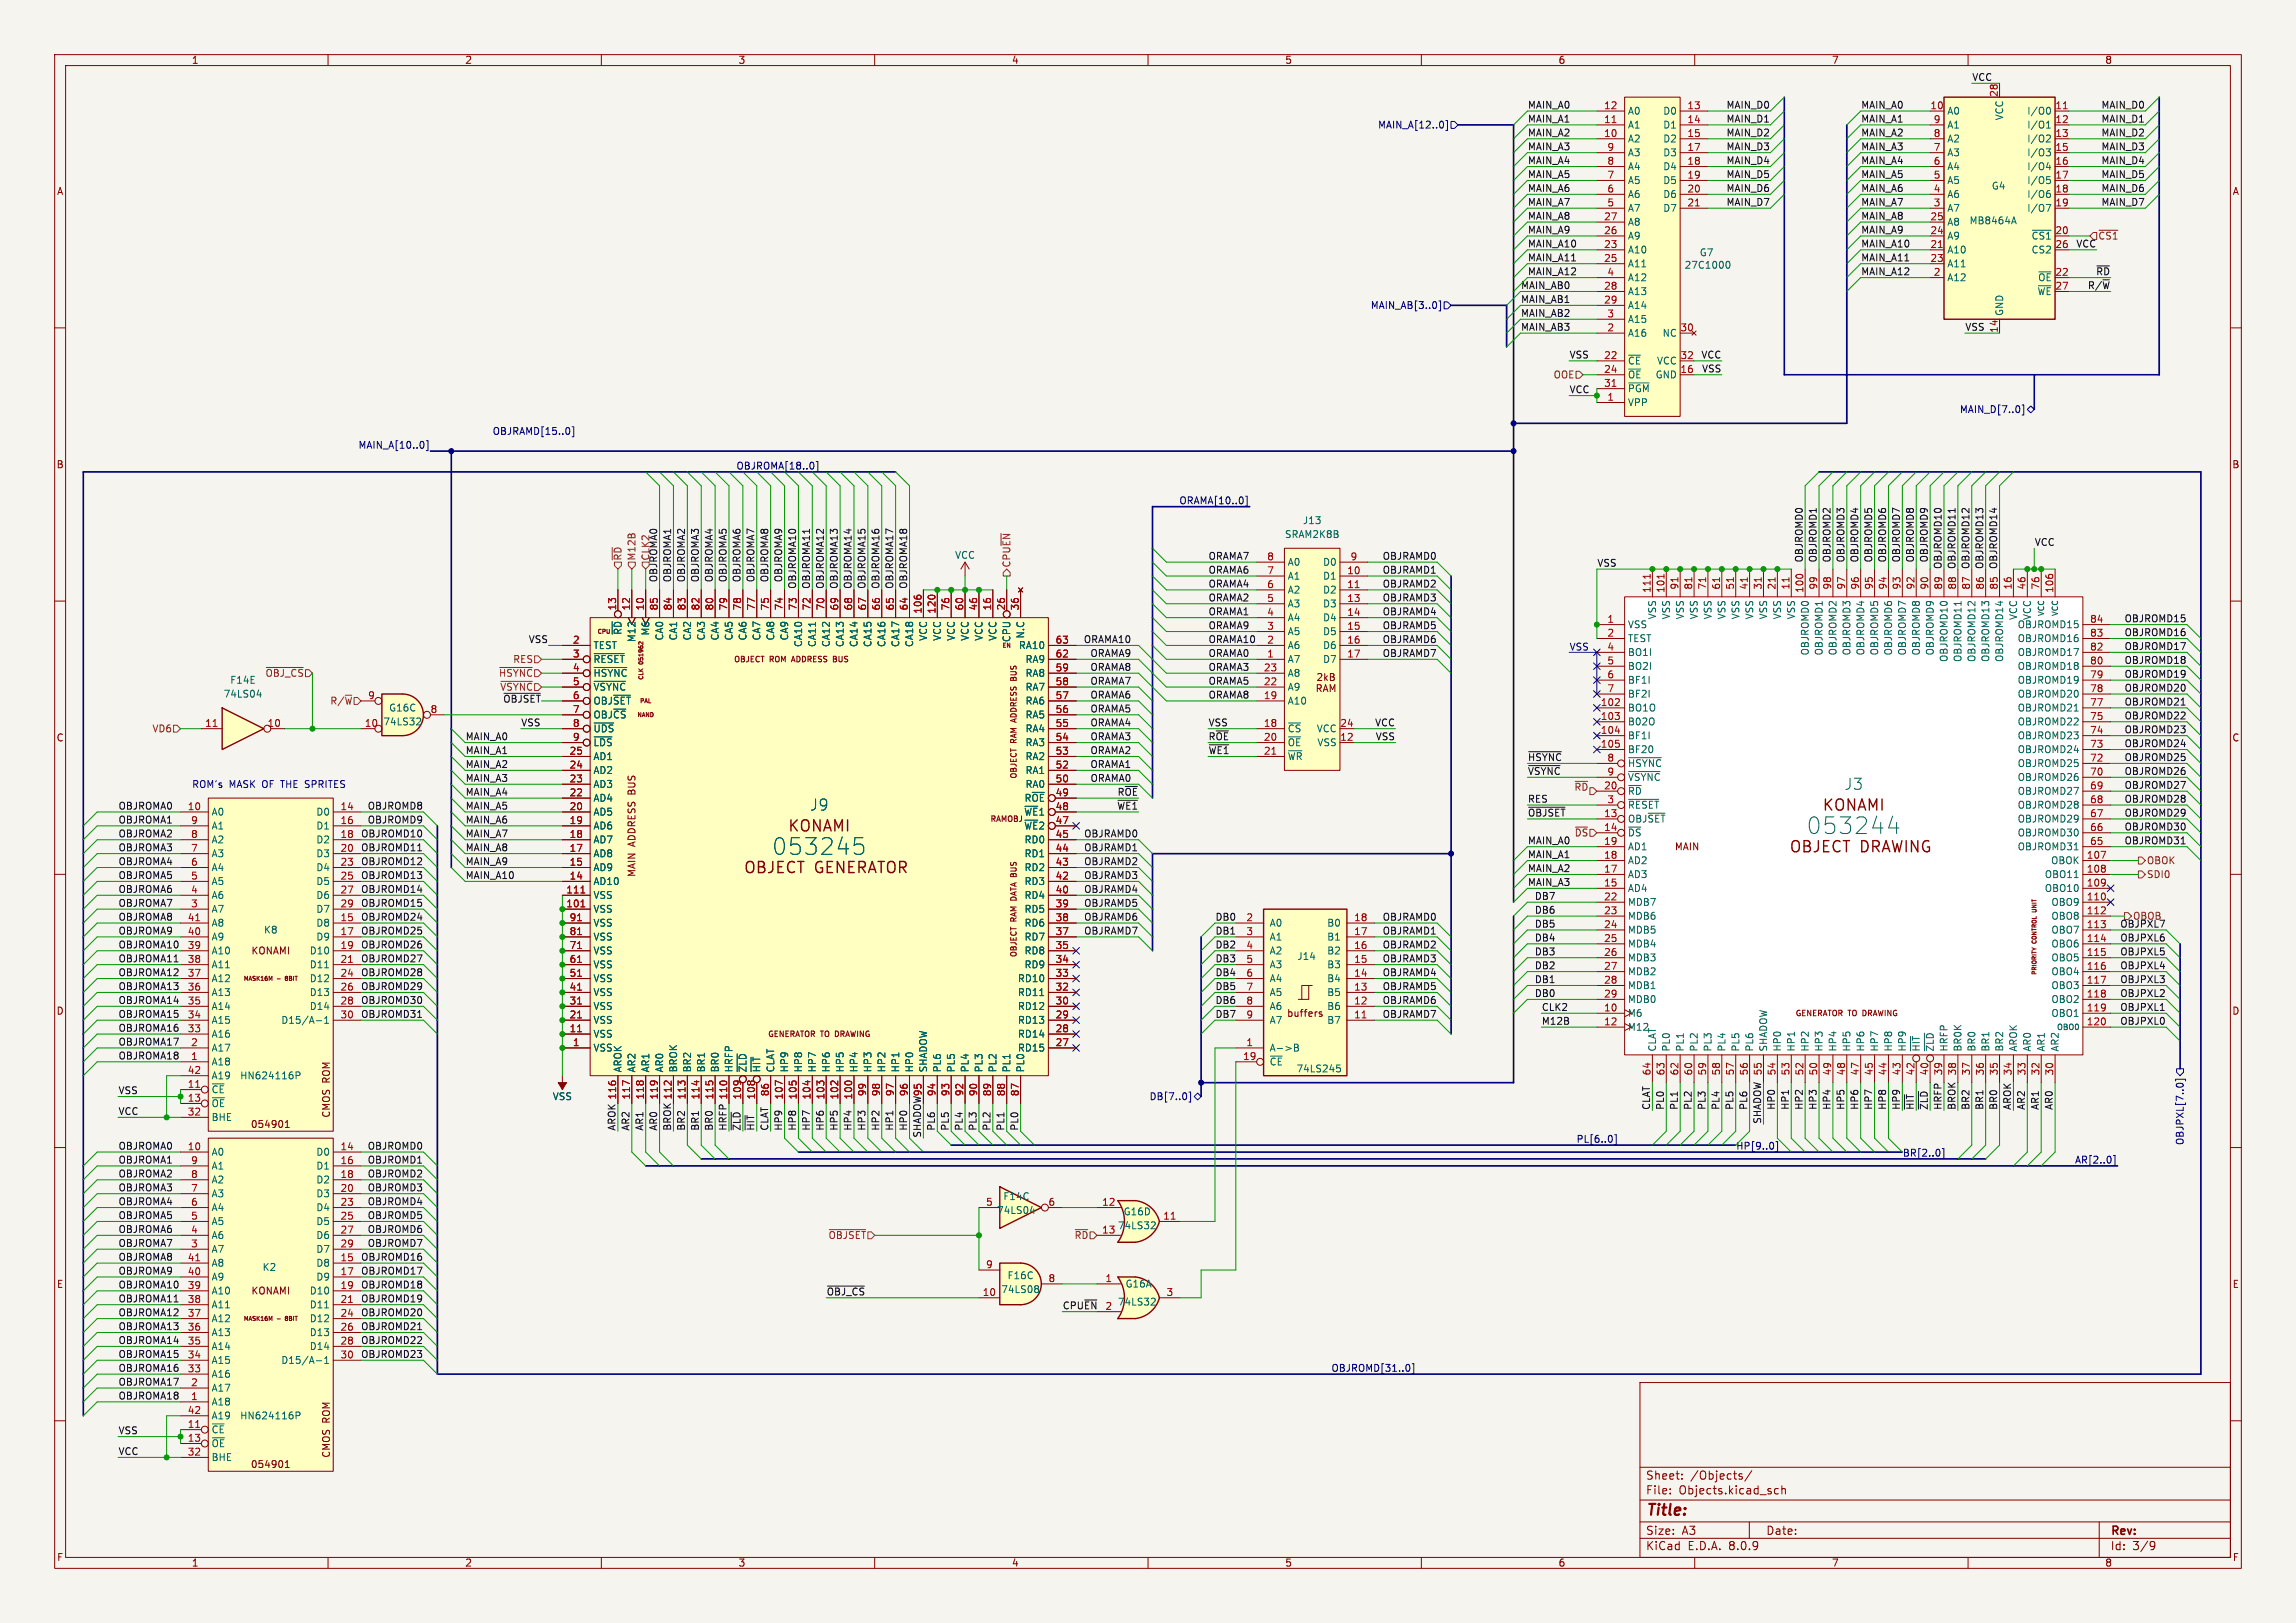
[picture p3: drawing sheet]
<svg xmlns="http://www.w3.org/2000/svg" width="420mm" height="297mm" viewBox="0 0 420 297" stroke-linecap="round" stroke-linejoin="round" font-family="sans-serif">
<defs><g id="words">
<g font-size="4.2" fill="#006464">
<text x="330.5" y="152.9">053244</text>
<text x="141.2" y="156.7">053245</text>
</g>
<g font-size="2.8" fill="#006464">
<text x="148.1" y="148.6">J9</text>
<text x="333.3" y="148.7">KONAMI</text>
<text x="337.3" y="144.8">J3</text>
<text x="144" y="152.5">KONAMI</text>
</g>
<g font-size="2.8" fill="#840000">
<text x="136" y="160.1">OBJECT GENERATOR</text>
<text x="327.2" y="156.3">OBJECT DRAWING</text>
<text x="301" y="277.9">Title:</text>
</g>
<g font-size="2.1" fill="#840000">
<text x="301" y="273.7">File:</text>
<text x="301" y="271">Sheet:</text>
<text x="307.1" y="273.7">Objects.kicad_sch</text>
<text x="309.2" y="271">/Objects/</text>
<text x="301" y="281.1">Size:</text>
<text x="307.6" y="281.1">A3</text>
<text x="323" y="281.1">Date:</text>
<text x="386" y="281.3">Rev:</text>
<text x="301" y="283.9">KiCad</text>
<text x="308.7" y="283.9">E.D.A.</text>
<text x="316.3" y="283.9">8.0.9</text>
<text x="386" y="283.9">Id:</text>
<text x="390.1" y="283.9">3/9</text>
</g>
<g font-size="1.8" fill="#840000">
<text x="35" y="11.9">1</text>
<text x="85" y="11.9">2</text>
<text x="135" y="11.9">3</text>
<text x="185" y="11.9">4</text>
<text x="235" y="11.9">5</text>
<text x="285" y="11.9">6</text>
<text x="335" y="11.9">7</text>
<text x="385" y="11.9">8</text>
<text x="10.3" y="35.9">A</text>
<text x="408.3" y="35.9">A</text>
<text x="10.3" y="85.9">B</text>
<text x="408.2" y="85.9">B</text>
<text x="10.3" y="135.9">C</text>
<text x="408.2" y="135.9">C</text>
<text x="116.4" y="154.9" transform="rotate(-90 116.4 154.9)">ADDRESS BUS</text>
<text x="306.3" y="155.8">MAIN</text>
<text x="116.4" y="160.6" transform="rotate(-90 116.4 160.6)">MAIN</text>
<text x="45.9" y="174.9">KONAMI</text>
<text x="10.3" y="185.9">D</text>
<text x="408.2" y="185.9">D</text>
<text x="235.3" y="186.3">buffers</text>
<text x="45.8" y="206.6">054901</text>
<text x="60.6" y="204.6" transform="rotate(-90 60.6 204.6)">CMOS ROM</text>
<text x="10.3" y="235.9">E</text>
<text x="45.9" y="237.1">KONAMI</text>
<text x="408.3" y="235.9">E</text>
<text x="45.8" y="268.8">054901</text>
<text x="60.6" y="266.9" transform="rotate(-90 60.6 266.9)">CMOS ROM</text>
<text x="10.3" y="285.9">F</text>
<text x="35" y="286.9">1</text>
<text x="85" y="286.9">2</text>
<text x="135" y="286.9">3</text>
<text x="185" y="286.9">4</text>
<text x="235" y="286.9">5</text>
<text x="285" y="286.9">6</text>
<text x="335" y="286.9">7</text>
<text x="385" y="286.9">8</text>
<text x="408.3" y="285.9">F</text>
</g>
<g font-size="1.8" fill="#0f0f0f">
<text x="360.7" y="14.9">VCC</text>
<text x="279.4" y="22.5">MAIN_A1</text>
<text x="279.4" y="20">MAIN_A0</text>
<text x="315.7" y="20">MAIN_D0</text>
<text x="315.7" y="22.5">MAIN_D1</text>
<text x="340.4" y="20">MAIN_A0</text>
<text x="340.4" y="22.5">MAIN_A1</text>
<text x="384.3" y="22.5">MAIN_D1</text>
<text x="384.3" y="20">MAIN_D0</text>
<text x="279.4" y="25.1">MAIN_A2</text>
<text x="279.4" y="27.6">MAIN_A3</text>
<text x="315.7" y="27.6">MAIN_D3</text>
<text x="315.7" y="25.1">MAIN_D2</text>
<text x="340.4" y="25.1">MAIN_A2</text>
<text x="340.4" y="27.6">MAIN_A3</text>
<text x="384.3" y="25.1">MAIN_D2</text>
<text x="384.3" y="27.6">MAIN_D3</text>
<text x="279.4" y="30.1">MAIN_A4</text>
<text x="279.4" y="35.2">MAIN_A6</text>
<text x="279.4" y="32.7">MAIN_A5</text>
<text x="315.7" y="32.7">MAIN_D5</text>
<text x="315.7" y="35.2">MAIN_D6</text>
<text x="315.7" y="30.1">MAIN_D4</text>
<text x="340.4" y="35.2">MAIN_A6</text>
<text x="340.4" y="30.1">MAIN_A4</text>
<text x="340.4" y="32.7">MAIN_A5</text>
<text x="384.3" y="35.2">MAIN_D6</text>
<text x="384.3" y="30.1">MAIN_D4</text>
<text x="384.3" y="32.7">MAIN_D5</text>
<text x="279.4" y="37.8">MAIN_A7</text>
<text x="279.4" y="40.3">MAIN_A8</text>
<text x="315.7" y="37.8">MAIN_D7</text>
<text x="340.4" y="40.3">MAIN_A8</text>
<text x="340.4" y="37.8">MAIN_A7</text>
<text x="384.3" y="37.8">MAIN_D7</text>
<text x="279.4" y="45.4">MAIN_A10</text>
<text x="279.4" y="42.8">MAIN_A9</text>
<text x="279.4" y="47.9">MAIN_A11</text>
<text x="340.4" y="45.4">MAIN_A10</text>
<text x="340.4" y="42.8">MAIN_A9</text>
<text x="340.4" y="47.9">MAIN_A11</text>
<text x="379.7" y="45.4">VCC</text>
<text x="278.1" y="53">MAIN_AB0</text>
<text x="279.4" y="50.5">MAIN_A12</text>
<text x="340.4" y="50.5">MAIN_A12</text>
<text x="381.8" y="53">R/~{W}</text>
<text x="383.3" y="50.5">~{RD}</text>
<text x="278.1" y="58.1">MAIN_AB2</text>
<text x="278.1" y="55.5">MAIN_AB1</text>
<text x="278.1" y="60.6">MAIN_AB3</text>
<text x="287" y="65.7">VSS</text>
<text x="311.1" y="65.7">VCC</text>
<text x="359.4" y="60.6">VSS</text>
<text x="311.2" y="68.2">VSS</text>
<text x="287" y="72">VCC</text>
<text x="372.1" y="100">VCC</text>
<text x="119" y="102.7" transform="rotate(-90 119 102.7)">CLK2</text>
<text x="120.3" y="106.6" transform="rotate(-90 120.3 106.6)">OBJROMA0</text>
<text x="122.8" y="106.6" transform="rotate(-90 122.8 106.6)">OBJROMA1</text>
<text x="125.4" y="106.6" transform="rotate(-90 125.4 106.6)">OBJROMA2</text>
<text x="127.9" y="106.6" transform="rotate(-90 127.9 106.6)">OBJROMA3</text>
<text x="130.5" y="106.6" transform="rotate(-90 130.5 106.6)">OBJROMA4</text>
<text x="133" y="106.6" transform="rotate(-90 133 106.6)">OBJROMA5</text>
<text x="135.5" y="106.6" transform="rotate(-90 135.5 106.6)">OBJROMA6</text>
<text x="138.1" y="106.6" transform="rotate(-90 138.1 106.6)">OBJROMA7</text>
<text x="140.6" y="106.6" transform="rotate(-90 140.6 106.6)">OBJROMA8</text>
<text x="143.2" y="106.6" transform="rotate(-90 143.2 106.6)">OBJROMA9</text>
<text x="145.7" y="107.9" transform="rotate(-90 145.7 107.9)">OBJROMA10</text>
<text x="148.2" y="107.9" transform="rotate(-90 148.2 107.9)">OBJROMA11</text>
<text x="150.8" y="107.9" transform="rotate(-90 150.8 107.9)">OBJROMA12</text>
<text x="153.3" y="107.9" transform="rotate(-90 153.3 107.9)">OBJROMA13</text>
<text x="155.9" y="107.9" transform="rotate(-90 155.9 107.9)">OBJROMA14</text>
<text x="158.4" y="107.9" transform="rotate(-90 158.4 107.9)">OBJROMA15</text>
<text x="160.9" y="107.9" transform="rotate(-90 160.9 107.9)">OBJROMA16</text>
<text x="163.5" y="107.9" transform="rotate(-90 163.5 107.9)">OBJROMA17</text>
<text x="166" y="107.9" transform="rotate(-90 166 107.9)">OBJROMA18</text>
<text x="221" y="107.6">ORAMA4</text>
<text x="221" y="105.1">ORAMA6</text>
<text x="221" y="102.5">ORAMA7</text>
<text x="252.8" y="105.1">OBJRAMD1</text>
<text x="252.8" y="107.6">OBJRAMD2</text>
<text x="252.8" y="102.5">OBJRAMD0</text>
<text x="292.1" y="103.8">VSS</text>
<text x="329.9" y="103" transform="rotate(-90 329.9 103)">OBJROMD0</text>
<text x="332.4" y="103" transform="rotate(-90 332.4 103)">OBJROMD1</text>
<text x="334.9" y="103" transform="rotate(-90 334.9 103)">OBJROMD2</text>
<text x="337.5" y="103" transform="rotate(-90 337.5 103)">OBJROMD3</text>
<text x="340" y="103" transform="rotate(-90 340 103)">OBJROMD4</text>
<text x="342.6" y="103" transform="rotate(-90 342.6 103)">OBJROMD5</text>
<text x="345.1" y="103" transform="rotate(-90 345.1 103)">OBJROMD6</text>
<text x="347.6" y="103" transform="rotate(-90 347.6 103)">OBJROMD7</text>
<text x="350.2" y="103" transform="rotate(-90 350.2 103)">OBJROMD8</text>
<text x="352.7" y="103" transform="rotate(-90 352.7 103)">OBJROMD9</text>
<text x="355.3" y="104.2" transform="rotate(-90 355.3 104.2)">OBJROMD10</text>
<text x="357.8" y="104.2" transform="rotate(-90 357.8 104.2)">OBJROMD11</text>
<text x="360.3" y="104.2" transform="rotate(-90 360.3 104.2)">OBJROMD12</text>
<text x="362.9" y="104.2" transform="rotate(-90 362.9 104.2)">OBJROMD13</text>
<text x="365.4" y="104.2" transform="rotate(-90 365.4 104.2)">OBJROMD14</text>
<text x="221" y="112.7">ORAMA1</text>
<text x="221" y="110.1">ORAMA2</text>
<text x="252.8" y="112.7">OBJRAMD4</text>
<text x="252.8" y="110.1">OBJRAMD3</text>
<text x="388.5" y="114">OBJROMD15</text>
<text x="96.6" y="117.8">VSS</text>
<text x="198.2" y="117.8">ORAMA10</text>
<text x="221" y="117.8">ORAMA10</text>
<text x="221" y="115.2">ORAMA9</text>
<text x="252.8" y="115.2">OBJRAMD5</text>
<text x="252.8" y="117.8">OBJRAMD6</text>
<text x="388.5" y="119">OBJROMD17</text>
<text x="388.5" y="116.5">OBJROMD16</text>
<text x="199.4" y="120.3">ORAMA9</text>
<text x="199.4" y="122.8">ORAMA8</text>
<text x="199.4" y="125.4">ORAMA7</text>
<text x="221" y="120.3">ORAMA0</text>
<text x="221" y="122.8">ORAMA3</text>
<text x="221" y="125.4">ORAMA5</text>
<text x="252.8" y="120.3">OBJRAMD7</text>
<text x="388.5" y="121.6">OBJROMD18</text>
<text x="388.5" y="124.1">OBJROMD19</text>
<text x="91.4" y="126.6">~{VSYNC}</text>
<text x="92" y="128.8">~{OBJSET}</text>
<text x="199.4" y="127.9">ORAMA6</text>
<text x="199.4" y="130.5">ORAMA5</text>
<text x="221" y="127.9">ORAMA8</text>
<text x="388.5" y="131.7">OBJROMD22</text>
<text x="388.5" y="129.2">OBJROMD21</text>
<text x="388.5" y="126.7">OBJROMD20</text>
<text x="85.1" y="135.5">MAIN_A0</text>
<text x="95.2" y="133">VSS</text>
<text x="199.4" y="135.5">ORAMA3</text>
<text x="199.4" y="133">ORAMA4</text>
<text x="221" y="133">VSS</text>
<text x="221" y="135.5">R~{OE}</text>
<text x="251.4" y="133">VCC</text>
<text x="251.6" y="135.5">VSS</text>
<text x="388.5" y="136.8">OBJROMD24</text>
<text x="388.5" y="134.3">OBJROMD23</text>
<text x="85.1" y="140.6">MAIN_A2</text>
<text x="85.1" y="138.1">MAIN_A1</text>
<text x="85.1" y="143.2">MAIN_A3</text>
<text x="199.4" y="140.6">ORAMA1</text>
<text x="199.4" y="138.1">ORAMA2</text>
<text x="199.4" y="143.2">ORAMA0</text>
<text x="221" y="138.1">~{WE1}</text>
<text x="279.4" y="139.4">~{HSYNC}</text>
<text x="279.4" y="141.9">~{VSYNC}</text>
<text x="388.5" y="139.4">OBJROMD25</text>
<text x="388.5" y="141.9">OBJROMD26</text>
<text x="21.6" y="148.2">OBJROMA0</text>
<text x="67.2" y="148.2">OBJROMD8</text>
<text x="85.1" y="145.7">MAIN_A4</text>
<text x="85.1" y="148.2">MAIN_A5</text>
<text x="204.3" y="148.2">~{WE1}</text>
<text x="204.3" y="145.7">R~{OE}</text>
<text x="279.4" y="147">RES</text>
<text x="279.4" y="149.5">~{OBJSET}</text>
<text x="388.5" y="144.4">OBJROMD27</text>
<text x="388.5" y="147">OBJROMD28</text>
<text x="388.5" y="149.5">OBJROMD29</text>
<text x="21.6" y="153.3">OBJROMA2</text>
<text x="21.6" y="150.8">OBJROMA1</text>
<text x="21.6" y="155.9">OBJROMA3</text>
<text x="66" y="155.9">OBJROMD11</text>
<text x="66" y="153.3">OBJROMD10</text>
<text x="67.2" y="150.8">OBJROMD9</text>
<text x="85.1" y="153.3">MAIN_A7</text>
<text x="85.1" y="155.9">MAIN_A8</text>
<text x="85.1" y="150.8">MAIN_A6</text>
<text x="198.2" y="153.3">OBJRAMD0</text>
<text x="198.2" y="155.9">OBJRAMD1</text>
<text x="279.4" y="154.6">MAIN_A0</text>
<text x="388.5" y="154.6">OBJROMD31</text>
<text x="388.5" y="152.1">OBJROMD30</text>
<text x="21.6" y="158.4">OBJROMA4</text>
<text x="21.6" y="160.9">OBJROMA5</text>
<text x="66" y="158.4">OBJROMD12</text>
<text x="66" y="160.9">OBJROMD13</text>
<text x="85.1" y="160.9">MAIN_A10</text>
<text x="85.1" y="158.4">MAIN_A9</text>
<text x="198.2" y="160.9">OBJRAMD3</text>
<text x="198.2" y="158.4">OBJRAMD2</text>
<text x="279.4" y="157.1">MAIN_A1</text>
<text x="279.4" y="159.7">MAIN_A2</text>
<text x="21.6" y="166">OBJROMA7</text>
<text x="21.6" y="163.5">OBJROMA6</text>
<text x="66" y="163.5">OBJROMD14</text>
<text x="66" y="166">OBJROMD15</text>
<text x="198.2" y="163.5">OBJRAMD4</text>
<text x="198.2" y="166">OBJRAMD5</text>
<text x="279.4" y="162.2">MAIN_A3</text>
<text x="280.7" y="167.3">DB6</text>
<text x="280.7" y="164.8">DB7</text>
<text x="21.6" y="171.1">OBJROMA9</text>
<text x="21.6" y="173.6">OBJROMA10</text>
<text x="21.6" y="168.6">OBJROMA8</text>
<text x="66" y="168.6">OBJROMD24</text>
<text x="66" y="171.1">OBJROMD25</text>
<text x="66" y="173.6">OBJROMD26</text>
<text x="198.2" y="171.1">OBJRAMD7</text>
<text x="198.2" y="168.6">OBJRAMD6</text>
<text x="222.2" y="173.6">DB2</text>
<text x="222.2" y="171.1">DB1</text>
<text x="222.2" y="168.6">DB0</text>
<text x="252.8" y="171.1">OBJRAMD1</text>
<text x="252.8" y="173.6">OBJRAMD2</text>
<text x="252.8" y="168.6">OBJRAMD0</text>
<text x="280.7" y="169.8">DB5</text>
<text x="280.7" y="172.4">DB4</text>
<text x="387.8" y="172.4">OBJPXL6</text>
<text x="387.8" y="169.8">OBJPXL7</text>
<text x="390.1" y="168.5">OBOB</text>
<text x="21.6" y="178.7">OBJROMA12</text>
<text x="21.6" y="176.2">OBJROMA11</text>
<text x="66" y="178.7">OBJROMD28</text>
<text x="66" y="176.2">OBJROMD27</text>
<text x="222.2" y="176.2">DB3</text>
<text x="222.2" y="178.7">DB4</text>
<text x="252.8" y="176.2">OBJRAMD3</text>
<text x="252.8" y="178.7">OBJRAMD4</text>
<text x="280.7" y="174.9">DB3</text>
<text x="280.7" y="177.5">DB2</text>
<text x="280.7" y="180">DB1</text>
<text x="387.8" y="180">OBJPXL3</text>
<text x="387.8" y="174.9">OBJPXL5</text>
<text x="387.8" y="177.5">OBJPXL4</text>
<text x="21.6" y="181.3">OBJROMA13</text>
<text x="21.6" y="183.8">OBJROMA14</text>
<text x="66" y="181.3">OBJROMD29</text>
<text x="66" y="183.8">OBJROMD30</text>
<text x="222.2" y="181.3">DB5</text>
<text x="222.2" y="183.8">DB6</text>
<text x="252.8" y="181.3">OBJRAMD5</text>
<text x="252.8" y="183.8">OBJRAMD6</text>
<text x="280.7" y="182.5">DB0</text>
<text x="281.9" y="185.1">CLK2</text>
<text x="387.8" y="185.1">OBJPXL1</text>
<text x="387.8" y="182.5">OBJPXL2</text>
<text x="21.6" y="188.9">OBJROMA16</text>
<text x="21.6" y="186.3">OBJROMA15</text>
<text x="21.6" y="191.4">OBJROMA17</text>
<text x="66" y="186.3">OBJROMD31</text>
<text x="222.2" y="186.3">DB7</text>
<text x="252.8" y="186.3">OBJRAMD7</text>
<text x="281.9" y="187.6">M12B</text>
<text x="387.8" y="187.6">OBJPXL0</text>
<text x="21.6" y="194">OBJROMA18</text>
<text x="21.6" y="200.3">VSS</text>
<text x="301.9" y="203.2" transform="rotate(-90 301.9 203.2)">CLAT</text>
<text x="304.5" y="203.2" transform="rotate(-90 304.5 203.2)">PL0</text>
<text x="307" y="203.2" transform="rotate(-90 307 203.2)">PL1</text>
<text x="309.5" y="203.2" transform="rotate(-90 309.5 203.2)">PL2</text>
<text x="312.1" y="203.2" transform="rotate(-90 312.1 203.2)">PL3</text>
<text x="314.6" y="203.2" transform="rotate(-90 314.6 203.2)">PL4</text>
<text x="317.2" y="203.2" transform="rotate(-90 317.2 203.2)">PL5</text>
<text x="319.7" y="203.2" transform="rotate(-90 319.7 203.2)">PL6</text>
<text x="324.8" y="203.2" transform="rotate(-90 324.8 203.2)">HP0</text>
<text x="327.3" y="203.2" transform="rotate(-90 327.3 203.2)">HP1</text>
<text x="329.9" y="203.2" transform="rotate(-90 329.9 203.2)">HP2</text>
<text x="332.4" y="203.2" transform="rotate(-90 332.4 203.2)">HP3</text>
<text x="334.9" y="203.2" transform="rotate(-90 334.9 203.2)">HP4</text>
<text x="337.5" y="203.2" transform="rotate(-90 337.5 203.2)">HP5</text>
<text x="340" y="203.2" transform="rotate(-90 340 203.2)">HP6</text>
<text x="342.6" y="203.2" transform="rotate(-90 342.6 203.2)">HP7</text>
<text x="345.1" y="203.2" transform="rotate(-90 345.1 203.2)">HP8</text>
<text x="347.6" y="203.2" transform="rotate(-90 347.6 203.2)">HP9</text>
<text x="350.2" y="203.2" transform="rotate(-90 350.2 203.2)">~{HIT}</text>
<text x="352.7" y="203.2" transform="rotate(-90 352.7 203.2)">~{ZLD} 40</text>
<text x="355.3" y="203.2" transform="rotate(-90 355.3 203.2)">HRFP</text>
<text x="357.8" y="203.2" transform="rotate(-90 357.8 203.2)">BROK</text>
<text x="360.3" y="203.2" transform="rotate(-90 360.3 203.2)">BR2</text>
<text x="362.9" y="203.2" transform="rotate(-90 362.9 203.2)">BR1</text>
<text x="365.4" y="203.2" transform="rotate(-90 365.4 203.2)">BR0</text>
<text x="368" y="203.2" transform="rotate(-90 368 203.2)">AROK</text>
<text x="370.5" y="203.2" transform="rotate(-90 370.5 203.2)">AR2</text>
<text x="373" y="203.2" transform="rotate(-90 373 203.2)">AR1</text>
<text x="375.6" y="203.2" transform="rotate(-90 375.6 203.2)">AR0</text>
<text x="21.6" y="204.1">VCC</text>
<text x="112.7" y="207" transform="rotate(-90 112.7 207)">AROK 116</text>
<text x="115.2" y="207" transform="rotate(-90 115.2 207)">AR2</text>
<text x="117.8" y="207" transform="rotate(-90 117.8 207)">AR1</text>
<text x="120.3" y="207" transform="rotate(-90 120.3 207)">AR0</text>
<text x="122.8" y="207" transform="rotate(-90 122.8 207)">BROK 112</text>
<text x="125.4" y="207" transform="rotate(-90 125.4 207)">BR2</text>
<text x="127.9" y="207" transform="rotate(-90 127.9 207)">BR1</text>
<text x="130.5" y="207" transform="rotate(-90 130.5 207)">BR0</text>
<text x="133" y="207" transform="rotate(-90 133 207)">HRFP 110</text>
<text x="135.5" y="207" transform="rotate(-90 135.5 207)">~{ZLD}109</text>
<text x="138.1" y="207" transform="rotate(-90 138.1 207)">~{HIT} 108</text>
<text x="140.6" y="207" transform="rotate(-90 140.6 207)">CLAT</text>
<text x="143.2" y="207" transform="rotate(-90 143.2 207)">HP9</text>
<text x="145.7" y="207" transform="rotate(-90 145.7 207)">HP8</text>
<text x="148.2" y="207" transform="rotate(-90 148.2 207)">HP7</text>
<text x="150.8" y="207" transform="rotate(-90 150.8 207)">HP6</text>
<text x="153.3" y="207" transform="rotate(-90 153.3 207)">HP5</text>
<text x="155.9" y="207" transform="rotate(-90 155.9 207)">HP4</text>
<text x="158.4" y="207" transform="rotate(-90 158.4 207)">HP3</text>
<text x="160.9" y="207" transform="rotate(-90 160.9 207)">HP2</text>
<text x="163.5" y="207" transform="rotate(-90 163.5 207)">HP1</text>
<text x="166" y="207" transform="rotate(-90 166 207)">HP0</text>
<text x="168.6" y="208.3" transform="rotate(-90 168.6 208.3)">SHADOW95</text>
<text x="171.1" y="207" transform="rotate(-90 171.1 207)">PL6</text>
<text x="173.6" y="207" transform="rotate(-90 173.6 207)">PL5</text>
<text x="176.2" y="207" transform="rotate(-90 176.2 207)">PL4</text>
<text x="178.7" y="207" transform="rotate(-90 178.7 207)">PL3</text>
<text x="181.3" y="207" transform="rotate(-90 181.3 207)">PL2</text>
<text x="183.8" y="207" transform="rotate(-90 183.8 207)">PL1</text>
<text x="186.3" y="207" transform="rotate(-90 186.3 207)">PL0</text>
<text x="322.2" y="205.7" transform="rotate(-90 322.2 205.7)">SHADOW 55</text>
<text x="21.6" y="210.5">OBJROMA0</text>
<text x="21.6" y="215.6">OBJROMA2</text>
<text x="21.6" y="213">OBJROMA1</text>
<text x="67.2" y="215.6">OBJROMD2</text>
<text x="67.2" y="210.5">OBJROMD0</text>
<text x="67.2" y="213">OBJROMD1</text>
<text x="21.6" y="220.6">OBJROMA4</text>
<text x="21.6" y="218.1">OBJROMA3</text>
<text x="67.2" y="218.1">OBJROMD3</text>
<text x="67.2" y="220.6">OBJROMD4</text>
<text x="21.6" y="223.2">OBJROMA5</text>
<text x="21.6" y="225.7">OBJROMA6</text>
<text x="67.2" y="223.2">OBJROMD5</text>
<text x="67.2" y="225.7">OBJROMD6</text>
<text x="21.6" y="233.3">OBJROMA9</text>
<text x="21.6" y="228.3">OBJROMA7</text>
<text x="21.6" y="230.8">OBJROMA8</text>
<text x="66" y="233.3">OBJROMD17</text>
<text x="66" y="230.8">OBJROMD16</text>
<text x="67.2" y="228.3">OBJROMD7</text>
<text x="21.6" y="235.9">OBJROMA10</text>
<text x="21.6" y="238.4">OBJROMA11</text>
<text x="66" y="238.4">OBJROMD19</text>
<text x="66" y="235.9">OBJROMD18</text>
<text x="151.1" y="237.1">~{OBJ_CS}</text>
<text x="194.3" y="239.7">CPU~{EN}2</text>
<text x="21.6" y="243.5">OBJROMA13</text>
<text x="21.6" y="241">OBJROMA12</text>
<text x="66" y="243.5">OBJROMD21</text>
<text x="66" y="241">OBJROMD20</text>
<text x="21.6" y="246">OBJROMA14</text>
<text x="21.6" y="251.1">OBJROMA16</text>
<text x="21.6" y="248.6">OBJROMA15</text>
<text x="66" y="248.6">OBJROMD23</text>
<text x="66" y="246">OBJROMD22</text>
<text x="21.6" y="256.2">OBJROMA18</text>
<text x="21.6" y="253.7">OBJROMA17</text>
<text x="21.6" y="262.5">VSS</text>
<text x="21.6" y="266.4">VCC</text>
</g>
<g font-size="1.8" fill="#a90000">
<text x="365.5" y="17.8" transform="rotate(-90 365.5 17.8)">28</text>
<text x="293.3" y="22.6">11</text>
<text x="293.3" y="20.1">12</text>
<text x="308.6" y="20.1">13</text>
<text x="308.6" y="22.6">14</text>
<text x="353" y="20.1">10</text>
<text x="353.6" y="22.6">9</text>
<text x="375.9" y="20.1">11</text>
<text x="375.9" y="22.6">12</text>
<text x="293.3" y="25.1">10</text>
<text x="293.9" y="27.7">9</text>
<text x="308.6" y="25.1">15</text>
<text x="308.6" y="27.7">17</text>
<text x="353.6" y="27.7">7</text>
<text x="353.6" y="25.1">8</text>
<text x="375.9" y="25.1">13</text>
<text x="375.9" y="27.7">15</text>
<text x="293.9" y="35.3">6</text>
<text x="293.9" y="32.8">7</text>
<text x="293.9" y="30.2">8</text>
<text x="308.6" y="30.2">18</text>
<text x="308.6" y="32.8">19</text>
<text x="308.6" y="35.3">20</text>
<text x="353.6" y="35.3">4</text>
<text x="353.6" y="32.8">5</text>
<text x="353.6" y="30.2">6</text>
<text x="375.9" y="30.2">16</text>
<text x="375.9" y="32.8">17</text>
<text x="375.9" y="35.3">18</text>
<text x="293.3" y="40.4">27</text>
<text x="293.9" y="37.8">5</text>
<text x="308.6" y="37.8">21</text>
<text x="353" y="40.4">25</text>
<text x="353.6" y="37.8">3</text>
<text x="375.9" y="37.8">19</text>
<text x="293.3" y="45.5">23</text>
<text x="293.3" y="42.9">26</text>
<text x="353" y="45.5">21</text>
<text x="353" y="42.9">24</text>
<text x="375.9" y="42.9">20</text>
<text x="375.9" y="45.5">26</text>
<text x="293.3" y="48">25</text>
<text x="293.3" y="53.1">28</text>
<text x="293.9" y="50.5">4</text>
<text x="353" y="48">23</text>
<text x="353.6" y="50.5">2</text>
<text x="375.9" y="50.5">22</text>
<text x="375.9" y="53.1">27</text>
<text x="293.3" y="55.6">29</text>
<text x="293.9" y="58.2">3</text>
<text x="293.3" y="65.8">22</text>
<text x="293.9" y="60.7">2</text>
<text x="307.3" y="60.7">30</text>
<text x="307.3" y="65.8">32</text>
<text x="365.5" y="61" transform="rotate(-90 365.5 61)">14</text>
<text x="293.3" y="68.3">24</text>
<text x="293.3" y="70.9">31</text>
<text x="307.3" y="68.3">16</text>
<text x="293.9" y="73.4">1</text>
<text x="231.7" y="107.7">6</text>
<text x="231.7" y="105.2">7</text>
<text x="231.7" y="102.6">8</text>
<text x="246.3" y="105.2">10</text>
<text x="246.3" y="107.7">11</text>
<text x="246.9" y="102.6">9</text>
<text x="307.1" y="108" transform="rotate(-90 307.1 108)">91</text>
<text x="309.6" y="108" transform="rotate(-90 309.6 108)">81</text>
<text x="312.2" y="108" transform="rotate(-90 312.2 108)">71</text>
<text x="314.7" y="108" transform="rotate(-90 314.7 108)">61</text>
<text x="317.2" y="108" transform="rotate(-90 317.2 108)">51</text>
<text x="319.8" y="108" transform="rotate(-90 319.8 108)">41</text>
<text x="322.3" y="108" transform="rotate(-90 322.3 108)">31</text>
<text x="324.9" y="108" transform="rotate(-90 324.9 108)">21</text>
<text x="327.4" y="108" transform="rotate(-90 327.4 108)">11</text>
<text x="332.5" y="108" transform="rotate(-90 332.5 108)">99</text>
<text x="335" y="108" transform="rotate(-90 335 108)">98</text>
<text x="337.6" y="108" transform="rotate(-90 337.6 108)">97</text>
<text x="340.1" y="108" transform="rotate(-90 340.1 108)">96</text>
<text x="342.6" y="108" transform="rotate(-90 342.6 108)">95</text>
<text x="345.2" y="108" transform="rotate(-90 345.2 108)">94</text>
<text x="347.7" y="108" transform="rotate(-90 347.7 108)">93</text>
<text x="350.3" y="108" transform="rotate(-90 350.3 108)">92</text>
<text x="352.8" y="108" transform="rotate(-90 352.8 108)">90</text>
<text x="355.3" y="108" transform="rotate(-90 355.3 108)">89</text>
<text x="357.9" y="108" transform="rotate(-90 357.9 108)">88</text>
<text x="360.4" y="108" transform="rotate(-90 360.4 108)">87</text>
<text x="363" y="108" transform="rotate(-90 363 108)">86</text>
<text x="365.5" y="108" transform="rotate(-90 365.5 108)">85</text>
<text x="368" y="108" transform="rotate(-90 368 108)">16</text>
<text x="370.6" y="108" transform="rotate(-90 370.6 108)">46</text>
<text x="373.1" y="108" transform="rotate(-90 373.1 108)">76</text>
<text x="112.8" y="111.8" transform="rotate(-90 112.8 111.8)">13</text>
<text x="115.3" y="111.8" transform="rotate(-90 115.3 111.8)">12</text>
<text x="117.9" y="111.8" transform="rotate(-90 117.9 111.8)">10</text>
<text x="120.4" y="111.8" transform="rotate(-90 120.4 111.8)">85</text>
<text x="122.9" y="111.8" transform="rotate(-90 122.9 111.8)">84</text>
<text x="125.5" y="111.8" transform="rotate(-90 125.5 111.8)">83</text>
<text x="128" y="111.8" transform="rotate(-90 128 111.8)">82</text>
<text x="130.6" y="111.8" transform="rotate(-90 130.6 111.8)">80</text>
<text x="133.1" y="111.8" transform="rotate(-90 133.1 111.8)">79</text>
<text x="135.6" y="111.8" transform="rotate(-90 135.6 111.8)">78</text>
<text x="138.2" y="111.8" transform="rotate(-90 138.2 111.8)">77</text>
<text x="140.7" y="111.8" transform="rotate(-90 140.7 111.8)">75</text>
<text x="143.3" y="111.8" transform="rotate(-90 143.3 111.8)">74</text>
<text x="145.8" y="111.8" transform="rotate(-90 145.8 111.8)">73</text>
<text x="148.3" y="111.8" transform="rotate(-90 148.3 111.8)">72</text>
<text x="150.9" y="111.8" transform="rotate(-90 150.9 111.8)">70</text>
<text x="153.4" y="111.8" transform="rotate(-90 153.4 111.8)">69</text>
<text x="156" y="111.8" transform="rotate(-90 156 111.8)">68</text>
<text x="158.5" y="111.8" transform="rotate(-90 158.5 111.8)">67</text>
<text x="161" y="111.8" transform="rotate(-90 161 111.8)">66</text>
<text x="163.6" y="111.8" transform="rotate(-90 163.6 111.8)">65</text>
<text x="166.1" y="111.8" transform="rotate(-90 166.1 111.8)">64</text>
<text x="168.7" y="112.4" transform="rotate(-90 168.7 112.4)">106</text>
<text x="171.2" y="112.4" transform="rotate(-90 171.2 112.4)">120</text>
<text x="173.7" y="111.8" transform="rotate(-90 173.7 111.8)">76</text>
<text x="176.3" y="111.8" transform="rotate(-90 176.3 111.8)">60</text>
<text x="178.8" y="111.8" transform="rotate(-90 178.8 111.8)">46</text>
<text x="181.4" y="111.8" transform="rotate(-90 181.4 111.8)">16</text>
<text x="183.9" y="111.8" transform="rotate(-90 183.9 111.8)">26</text>
<text x="186.4" y="111.8" transform="rotate(-90 186.4 111.8)">36</text>
<text x="231.7" y="112.8">4</text>
<text x="231.7" y="110.2">5</text>
<text x="246.3" y="110.2">13</text>
<text x="246.3" y="112.8">14</text>
<text x="302" y="108.6" transform="rotate(-90 302 108.6)">111</text>
<text x="304.5" y="108.6" transform="rotate(-90 304.5 108.6)">101</text>
<text x="329.9" y="108.6" transform="rotate(-90 329.9 108.6)">100</text>
<text x="375.7" y="108.6" transform="rotate(-90 375.7 108.6)">106</text>
<text x="104.7" y="117.9">2</text>
<text x="193" y="117.9">63</text>
<text x="231.7" y="117.9">2</text>
<text x="231.7" y="115.3">3</text>
<text x="246.3" y="115.3">15</text>
<text x="246.3" y="117.9">16</text>
<text x="293.9" y="114">1</text>
<text x="293.9" y="116.6">2</text>
<text x="293.9" y="119.1">4</text>
<text x="382.2" y="119.1">82</text>
<text x="382.2" y="116.6">83</text>
<text x="382.2" y="114">84</text>
<text x="104.7" y="120.4">3</text>
<text x="104.7" y="122.9">4</text>
<text x="104.7" y="125.5">5</text>
<text x="193" y="125.5">58</text>
<text x="193" y="122.9">59</text>
<text x="193" y="120.4">62</text>
<text x="231.1" y="125.5">22</text>
<text x="231.1" y="122.9">23</text>
<text x="231.7" y="120.4">1</text>
<text x="246.3" y="120.4">17</text>
<text x="293.9" y="121.7">5</text>
<text x="293.9" y="124.2">6</text>
<text x="382.2" y="124.2">79</text>
<text x="382.2" y="121.7">80</text>
<text x="67.2" y="128">9</text>
<text x="78.7" y="130.6">8</text>
<text x="104.7" y="128">6</text>
<text x="104.7" y="130.6">7</text>
<text x="193" y="130.6">56</text>
<text x="193" y="128">57</text>
<text x="231.1" y="128">19</text>
<text x="292.7" y="129.3">102</text>
<text x="292.7" y="131.8">103</text>
<text x="293.9" y="126.7">7</text>
<text x="382.2" y="131.8">75</text>
<text x="382.2" y="129.3">77</text>
<text x="382.2" y="126.7">78</text>
<text x="37.4" y="133.1">11</text>
<text x="48.9" y="133.1">10</text>
<text x="66.6" y="133.1">10</text>
<text x="104.7" y="133.1">8</text>
<text x="104.7" y="135.6">9</text>
<text x="193" y="135.6">54</text>
<text x="193" y="133.1">55</text>
<text x="231.1" y="133.1">18</text>
<text x="231.1" y="135.6">20</text>
<text x="245.1" y="135.6">12</text>
<text x="245.1" y="133.1">24</text>
<text x="292.7" y="134.4">104</text>
<text x="292.7" y="136.9">105</text>
<text x="382.2" y="136.9">73</text>
<text x="382.2" y="134.4">74</text>
<text x="104.1" y="143.3">23</text>
<text x="104.1" y="140.7">24</text>
<text x="104.1" y="138.2">25</text>
<text x="193" y="143.3">50</text>
<text x="193" y="140.7">52</text>
<text x="193" y="138.2">53</text>
<text x="231.1" y="138.2">21</text>
<text x="293.9" y="139.4">8</text>
<text x="293.9" y="142">9</text>
<text x="382.2" y="142">70</text>
<text x="382.2" y="139.4">72</text>
<text x="34.2" y="148.3">10</text>
<text x="62.2" y="148.3">14</text>
<text x="104.1" y="148.3">20</text>
<text x="104.1" y="145.8">22</text>
<text x="193" y="148.3">48</text>
<text x="193" y="145.8">49</text>
<text x="293.3" y="149.6">13</text>
<text x="293.9" y="147.1">3</text>
<text x="382.2" y="149.6">67</text>
<text x="382.2" y="147.1">68</text>
<text x="382.2" y="144.5">69</text>
<text x="34.9" y="156">7</text>
<text x="34.9" y="153.4">8</text>
<text x="34.9" y="150.9">9</text>
<text x="62.2" y="150.9">16</text>
<text x="62.2" y="153.4">18</text>
<text x="62.2" y="156">20</text>
<text x="104.1" y="156">17</text>
<text x="104.1" y="153.4">18</text>
<text x="104.1" y="150.9">19</text>
<text x="193" y="156">44</text>
<text x="193" y="153.4">45</text>
<text x="193" y="150.9">47</text>
<text x="293.3" y="152.1">14</text>
<text x="293.3" y="154.7">19</text>
<text x="382.2" y="154.7">65</text>
<text x="382.2" y="152.1">66</text>
<text x="34.9" y="161">5</text>
<text x="34.9" y="158.5">6</text>
<text x="62.2" y="158.5">23</text>
<text x="62.2" y="161">25</text>
<text x="104.1" y="161">14</text>
<text x="104.1" y="158.5">15</text>
<text x="193" y="161">42</text>
<text x="193" y="158.5">43</text>
<text x="293.3" y="159.8">17</text>
<text x="293.3" y="157.2">18</text>
<text x="381.6" y="157.2">107</text>
<text x="381.6" y="159.8">108</text>
<text x="34.9" y="166.1">3</text>
<text x="34.9" y="163.6">4</text>
<text x="62.2" y="163.6">27</text>
<text x="62.2" y="166.1">29</text>
<text x="103.5" y="166.1">101</text>
<text x="103.5" y="163.6">111</text>
<text x="193" y="166.1">39</text>
<text x="193" y="163.6">40</text>
<text x="293.3" y="162.3">15</text>
<text x="293.3" y="164.8">22</text>
<text x="293.3" y="167.4">23</text>
<text x="381.6" y="162.3">109</text>
<text x="381.6" y="164.8">110</text>
<text x="381.6" y="167.4">112</text>
<text x="34.2" y="173.7">39</text>
<text x="34.2" y="171.2">40</text>
<text x="34.2" y="168.7">41</text>
<text x="62.2" y="168.7">15</text>
<text x="62.2" y="171.2">17</text>
<text x="62.2" y="173.7">19</text>
<text x="104.1" y="173.7">71</text>
<text x="104.1" y="171.2">81</text>
<text x="104.1" y="168.7">91</text>
<text x="193" y="173.7">35</text>
<text x="193" y="171.2">37</text>
<text x="193" y="168.7">38</text>
<text x="227.9" y="168.7">2</text>
<text x="227.9" y="171.2">3</text>
<text x="227.9" y="173.7">4</text>
<text x="247.6" y="173.7">16</text>
<text x="247.6" y="171.2">17</text>
<text x="247.6" y="168.7">18</text>
<text x="293.3" y="169.9">24</text>
<text x="293.3" y="172.5">25</text>
<text x="381.6" y="169.9">113</text>
<text x="381.6" y="172.5">114</text>
<text x="34.2" y="178.8">37</text>
<text x="34.2" y="176.3">38</text>
<text x="62.2" y="176.3">21</text>
<text x="62.2" y="178.8">24</text>
<text x="104.1" y="178.8">51</text>
<text x="104.1" y="176.3">61</text>
<text x="193" y="178.8">33</text>
<text x="193" y="176.3">34</text>
<text x="227.9" y="176.3">5</text>
<text x="227.9" y="178.8">6</text>
<text x="247.6" y="178.8">14</text>
<text x="247.6" y="176.3">15</text>
<text x="293.3" y="175">26</text>
<text x="293.3" y="177.5">27</text>
<text x="381.6" y="175">115</text>
<text x="381.6" y="177.5">116</text>
<text x="34.2" y="183.9">35</text>
<text x="34.2" y="181.4">36</text>
<text x="62.2" y="181.4">26</text>
<text x="62.2" y="183.9">28</text>
<text x="104.1" y="183.9">31</text>
<text x="104.1" y="181.4">41</text>
<text x="193" y="183.9">30</text>
<text x="193" y="181.4">32</text>
<text x="227.9" y="181.4">7</text>
<text x="227.9" y="183.9">8</text>
<text x="247.6" y="183.9">12</text>
<text x="247.6" y="181.4">13</text>
<text x="293.3" y="185.2">10</text>
<text x="293.3" y="180.1">28</text>
<text x="293.3" y="182.6">29</text>
<text x="381.6" y="180.1">117</text>
<text x="381.6" y="182.6">118</text>
<text x="381.6" y="185.2">119</text>
<text x="34.2" y="189">33</text>
<text x="34.2" y="186.4">34</text>
<text x="34.9" y="191.5">2</text>
<text x="62.2" y="186.4">30</text>
<text x="104.1" y="189">11</text>
<text x="104.1" y="186.4">21</text>
<text x="104.7" y="191.5">1</text>
<text x="193" y="191.5">27</text>
<text x="193" y="189">28</text>
<text x="193" y="186.4">29</text>
<text x="227.9" y="191.5">1</text>
<text x="227.9" y="186.4">9</text>
<text x="247.6" y="186.4">11</text>
<text x="293.3" y="187.7">12</text>
<text x="381.6" y="187.7">120</text>
<text x="34.2" y="196.6">42</text>
<text x="34.9" y="194.1">1</text>
<text x="227.3" y="194.1">19</text>
<text x="302" y="196.9" transform="rotate(-90 302 196.9)">64</text>
<text x="304.5" y="196.9" transform="rotate(-90 304.5 196.9)">63</text>
<text x="307.1" y="196.9" transform="rotate(-90 307.1 196.9)">62</text>
<text x="309.6" y="196.9" transform="rotate(-90 309.6 196.9)">60</text>
<text x="312.2" y="196.9" transform="rotate(-90 312.2 196.9)">59</text>
<text x="314.7" y="196.9" transform="rotate(-90 314.7 196.9)">58</text>
<text x="317.2" y="196.9" transform="rotate(-90 317.2 196.9)">57</text>
<text x="319.8" y="196.9" transform="rotate(-90 319.8 196.9)">56</text>
<text x="324.9" y="196.9" transform="rotate(-90 324.9 196.9)">54</text>
<text x="327.4" y="196.9" transform="rotate(-90 327.4 196.9)">53</text>
<text x="329.9" y="196.9" transform="rotate(-90 329.9 196.9)">52</text>
<text x="332.5" y="196.9" transform="rotate(-90 332.5 196.9)">50</text>
<text x="335" y="196.9" transform="rotate(-90 335 196.9)">49</text>
<text x="337.6" y="196.9" transform="rotate(-90 337.6 196.9)">48</text>
<text x="340.1" y="196.9" transform="rotate(-90 340.1 196.9)">47</text>
<text x="342.6" y="196.9" transform="rotate(-90 342.6 196.9)">45</text>
<text x="345.2" y="196.9" transform="rotate(-90 345.2 196.9)">44</text>
<text x="347.7" y="196.9" transform="rotate(-90 347.7 196.9)">43</text>
<text x="350.3" y="196.9" transform="rotate(-90 350.3 196.9)">42</text>
<text x="355.3" y="196.9" transform="rotate(-90 355.3 196.9)">39</text>
<text x="357.9" y="196.9" transform="rotate(-90 357.9 196.9)">38</text>
<text x="360.4" y="196.9" transform="rotate(-90 360.4 196.9)">37</text>
<text x="363" y="196.9" transform="rotate(-90 363 196.9)">36</text>
<text x="365.5" y="196.9" transform="rotate(-90 365.5 196.9)">35</text>
<text x="368" y="196.9" transform="rotate(-90 368 196.9)">34</text>
<text x="370.6" y="196.9" transform="rotate(-90 370.6 196.9)">33</text>
<text x="373.1" y="196.9" transform="rotate(-90 373.1 196.9)">32</text>
<text x="375.7" y="196.9" transform="rotate(-90 375.7 196.9)">30</text>
<text x="34.2" y="199.1">11</text>
<text x="34.2" y="201.7">13</text>
<text x="112.8" y="201.3" transform="rotate(-90 112.8 201.3)">116</text>
<text x="115.3" y="201.3" transform="rotate(-90 115.3 201.3)">117</text>
<text x="117.9" y="201.3" transform="rotate(-90 117.9 201.3)">118</text>
<text x="120.4" y="201.3" transform="rotate(-90 120.4 201.3)">119</text>
<text x="122.9" y="201.3" transform="rotate(-90 122.9 201.3)">112</text>
<text x="125.5" y="201.3" transform="rotate(-90 125.5 201.3)">113</text>
<text x="128" y="201.3" transform="rotate(-90 128 201.3)">114</text>
<text x="130.6" y="201.3" transform="rotate(-90 130.6 201.3)">115</text>
<text x="133.1" y="201.3" transform="rotate(-90 133.1 201.3)">110</text>
<text x="135.6" y="201.3" transform="rotate(-90 135.6 201.3)">109</text>
<text x="138.2" y="201.3" transform="rotate(-90 138.2 201.3)">108</text>
<text x="140.7" y="200.7" transform="rotate(-90 140.7 200.7)">86</text>
<text x="143.3" y="201.3" transform="rotate(-90 143.3 201.3)">107</text>
<text x="145.8" y="201.3" transform="rotate(-90 145.8 201.3)">105</text>
<text x="148.3" y="201.3" transform="rotate(-90 148.3 201.3)">104</text>
<text x="150.9" y="201.3" transform="rotate(-90 150.9 201.3)">103</text>
<text x="153.4" y="201.3" transform="rotate(-90 153.4 201.3)">102</text>
<text x="156" y="201.3" transform="rotate(-90 156 201.3)">100</text>
<text x="158.5" y="200.7" transform="rotate(-90 158.5 200.7)">99</text>
<text x="161" y="200.7" transform="rotate(-90 161 200.7)">98</text>
<text x="163.6" y="200.7" transform="rotate(-90 163.6 200.7)">97</text>
<text x="166.1" y="200.7" transform="rotate(-90 166.1 200.7)">96</text>
<text x="168.7" y="200.7" transform="rotate(-90 168.7 200.7)">95</text>
<text x="171.2" y="200.7" transform="rotate(-90 171.2 200.7)">94</text>
<text x="173.7" y="200.7" transform="rotate(-90 173.7 200.7)">93</text>
<text x="176.3" y="200.7" transform="rotate(-90 176.3 200.7)">92</text>
<text x="178.8" y="200.7" transform="rotate(-90 178.8 200.7)">90</text>
<text x="181.4" y="200.7" transform="rotate(-90 181.4 200.7)">89</text>
<text x="183.9" y="200.7" transform="rotate(-90 183.9 200.7)">88</text>
<text x="186.4" y="200.7" transform="rotate(-90 186.4 200.7)">87</text>
<text x="34.2" y="204.2">32</text>
<text x="34.2" y="210.6">10</text>
<text x="34.9" y="215.6">8</text>
<text x="34.9" y="213.1">9</text>
<text x="62.2" y="210.6">14</text>
<text x="62.2" y="213.1">16</text>
<text x="62.2" y="215.6">18</text>
<text x="34.9" y="220.7">6</text>
<text x="34.9" y="218.2">7</text>
<text x="62.2" y="218.2">20</text>
<text x="62.2" y="220.7">23</text>
<text x="180.3" y="220.7">5</text>
<text x="191.7" y="220.7">6</text>
<text x="201.5" y="220.7">12</text>
<text x="34.9" y="225.8">4</text>
<text x="34.9" y="223.3">5</text>
<text x="62.2" y="223.3">25</text>
<text x="62.2" y="225.8">27</text>
<text x="201.5" y="225.8">13</text>
<text x="212.7" y="223.3">11</text>
<text x="34.2" y="233.4">40</text>
<text x="34.2" y="230.9">41</text>
<text x="34.9" y="228.3">3</text>
<text x="62.2" y="230.9">15</text>
<text x="62.2" y="233.4">17</text>
<text x="62.2" y="228.3">29</text>
<text x="180.3" y="232.2">9</text>
<text x="34.2" y="238.5">38</text>
<text x="34.2" y="236">39</text>
<text x="62.2" y="236">19</text>
<text x="62.2" y="238.5">21</text>
<text x="179.7" y="237.2">10</text>
<text x="191.7" y="234.7">8</text>
<text x="202.1" y="234.7">1</text>
<text x="213.3" y="237.2">3</text>
<text x="34.2" y="243.6">36</text>
<text x="34.2" y="241">37</text>
<text x="62.2" y="241">24</text>
<text x="62.2" y="243.6">26</text>
<text x="34.2" y="251.2">33</text>
<text x="34.2" y="248.7">34</text>
<text x="34.2" y="246.1">35</text>
<text x="62.2" y="246.1">28</text>
<text x="62.2" y="248.7">30</text>
<text x="34.9" y="256.3">1</text>
<text x="34.9" y="253.7">2</text>
<text x="34.2" y="261.4">11</text>
<text x="34.2" y="263.9">13</text>
<text x="34.2" y="258.8">42</text>
<text x="34.2" y="266.4">32</text>
</g>
<g font-size="1.8" fill="#000084">
<text x="252" y="23.7">MAIN_A[12..0]</text>
<text x="250.6" y="56.7">MAIN_AB[3..0]</text>
<text x="358.4" y="75.8">MAIN_D[7..0]</text>
<text x="65.5" y="82.2">MAIN_A[10..0]</text>
<text x="90" y="79.7">OBJRAMD[15..0]</text>
<text x="134.6" y="86">OBJROMA[18..0]</text>
<text x="215.6" y="92.4">ORAMA[10..0]</text>
<text x="210.2" y="201.5">DB[7..0]</text>
<text x="288.3" y="209.2">PL[6..0]</text>
<text x="399.6" y="209.6" transform="rotate(-90 399.6 209.6)">OBJPXL[7..0]</text>
<text x="317.5" y="210.5">HP[9..0]</text>
<text x="348" y="211.7">BR[2..0]</text>
<text x="379.5" y="213">AR[2..0]</text>
<text x="243.5" y="251.1">OBJROMD[31..0]</text>
</g>
<g font-size="1.8" fill="#006464">
<text x="297.7" y="23.7">A1</text>
<text x="297.7" y="21.2">A0</text>
<text x="304.1" y="21.2">D0</text>
<text x="304.1" y="23.7">D1</text>
<text x="356.1" y="21.2">A0</text>
<text x="356.1" y="23.7">A1</text>
<text x="366.6" y="22.1" transform="rotate(-90 366.6 22.1)">VCC</text>
<text x="370.7" y="21.2">I/O0</text>
<text x="370.7" y="23.7">I/O1</text>
<text x="297.7" y="26.3">A2</text>
<text x="297.7" y="28.8">A3</text>
<text x="304.1" y="26.3">D2</text>
<text x="304.1" y="28.8">D3</text>
<text x="356.1" y="28.8">A3</text>
<text x="356.1" y="26.3">A2</text>
<text x="370.7" y="26.3">I/O2</text>
<text x="370.7" y="28.8">I/O3</text>
<text x="297.7" y="33.9">A5</text>
<text x="297.7" y="31.3">A4</text>
<text x="304.1" y="31.3">D4</text>
<text x="304.1" y="33.9">D5</text>
<text x="356.1" y="33.9">A5</text>
<text x="356.1" y="31.3">A4</text>
<text x="364.2" y="34.9">G4</text>
<text x="370.7" y="31.3">I/O4</text>
<text x="370.7" y="33.9">I/O5</text>
<text x="297.7" y="41.5">A8</text>
<text x="297.7" y="39">A7</text>
<text x="297.7" y="36.4">A6</text>
<text x="304.1" y="36.4">D6</text>
<text x="304.1" y="39">D7</text>
<text x="356.1" y="41.5">A8</text>
<text x="356.1" y="39">A7</text>
<text x="356.1" y="36.4">A6</text>
<text x="360.2" y="41.2">MB8464A</text>
<text x="370.7" y="36.4">I/O6</text>
<text x="370.7" y="39">I/O7</text>
<text x="297.7" y="46.6">A10</text>
<text x="297.7" y="44">A9</text>
<text x="310.8" y="47.1">G7</text>
<text x="356.1" y="46.6">A10</text>
<text x="356.1" y="44">A9</text>
<text x="371.5" y="44">~{CS1}</text>
<text x="371.5" y="46.6">CS2</text>
<text x="297.7" y="49.1">A11</text>
<text x="297.7" y="51.7">A12</text>
<text x="308.1" y="49.4">27C1000</text>
<text x="356.1" y="51.7">A12</text>
<text x="356.1" y="49.1">A11</text>
<text x="372.7" y="51.7">~{OE}</text>
<text x="297.7" y="54.2">A13</text>
<text x="297.7" y="56.7">A14</text>
<text x="297.7" y="59.3">A15</text>
<text x="366.6" y="57.9" transform="rotate(-90 366.6 57.9)">GND</text>
<text x="372.6" y="54.2">~{WE}</text>
<text x="297.7" y="61.8">A16</text>
<text x="304" y="61.8">NC</text>
<text x="297.7" y="66.9">~{CE} VCC</text>
<text x="297.7" y="69.4">~{OE}GND</text>
<text x="297.7" y="72">~{PGM}</text>
<text x="297.7" y="74.5">VPP</text>
<text x="234.9" y="98.7">SRAM2K8B</text>
<text x="238.2" y="96.1">J13</text>
<text x="174.6" y="102.5">VCC</text>
<text x="235.5" y="106.3">A1</text>
<text x="235.5" y="103.7">A0</text>
<text x="241.9" y="106.3">D1</text>
<text x="241.9" y="103.7">D0</text>
<text x="235.5" y="113.9">A4</text>
<text x="235.5" y="111.4">A3</text>
<text x="235.5" y="108.8">A2</text>
<text x="241.9" y="108.8">D2</text>
<text x="241.9" y="111.4">D3</text>
<text x="241.9" y="113.9">D4</text>
<text x="303.1" y="113.4" transform="rotate(-90 303.1 113.4)">VSS</text>
<text x="305.7" y="113.4" transform="rotate(-90 305.7 113.4)">VSS</text>
<text x="308.2" y="113.4" transform="rotate(-90 308.2 113.4)">VSS</text>
<text x="310.7" y="113.4" transform="rotate(-90 310.7 113.4)">VSS</text>
<text x="313.3" y="113.4" transform="rotate(-90 313.3 113.4)">VSS</text>
<text x="315.8" y="113.4" transform="rotate(-90 315.8 113.4)">VSS</text>
<text x="318.4" y="113.4" transform="rotate(-90 318.4 113.4)">VSS</text>
<text x="320.9" y="113.4" transform="rotate(-90 320.9 113.4)">VSS</text>
<text x="323.4" y="113.4" transform="rotate(-90 323.4 113.4)">VSS</text>
<text x="326" y="113.4" transform="rotate(-90 326 113.4)">VSS</text>
<text x="328.5" y="113.4" transform="rotate(-90 328.5 113.4)">VSS</text>
<text x="369.2" y="113.6" transform="rotate(-90 369.2 113.6)">VCC</text>
<text x="371.7" y="113.6" transform="rotate(-90 371.7 113.6)">VCC</text>
<text x="108.5" y="119">TEST</text>
<text x="113.9" y="116.3" transform="rotate(-90 113.9 116.3)">~{RD}</text>
<text x="116.4" y="117.6" transform="rotate(-90 116.4 117.6)">M12</text>
<text x="119" y="116.4" transform="rotate(-90 119 116.4)">M6</text>
<text x="121.5" y="117.3" transform="rotate(-90 121.5 117.3)">CA0</text>
<text x="124.1" y="117.3" transform="rotate(-90 124.1 117.3)">CA1</text>
<text x="126.6" y="117.3" transform="rotate(-90 126.6 117.3)">CA2</text>
<text x="129.1" y="117.3" transform="rotate(-90 129.1 117.3)">CA3</text>
<text x="131.7" y="117.3" transform="rotate(-90 131.7 117.3)">CA4</text>
<text x="134.2" y="117.3" transform="rotate(-90 134.2 117.3)">CA5</text>
<text x="136.8" y="117.3" transform="rotate(-90 136.8 117.3)">CA6</text>
<text x="139.3" y="117.3" transform="rotate(-90 139.3 117.3)">CA7</text>
<text x="141.8" y="117.3" transform="rotate(-90 141.8 117.3)">CA8</text>
<text x="144.4" y="117.3" transform="rotate(-90 144.4 117.3)">CA9</text>
<text x="146.9" y="118.5" transform="rotate(-90 146.9 118.5)">CA10</text>
<text x="149.5" y="118.5" transform="rotate(-90 149.5 118.5)">CA11</text>
<text x="152" y="118.5" transform="rotate(-90 152 118.5)">CA12</text>
<text x="154.5" y="118.5" transform="rotate(-90 154.5 118.5)">CA13</text>
<text x="157.1" y="118.5" transform="rotate(-90 157.1 118.5)">CA14</text>
<text x="159.6" y="118.5" transform="rotate(-90 159.6 118.5)">CA15</text>
<text x="162.2" y="118.5" transform="rotate(-90 162.2 118.5)">CA16</text>
<text x="164.7" y="118.5" transform="rotate(-90 164.7 118.5)">CA17</text>
<text x="167.2" y="118.5" transform="rotate(-90 167.2 118.5)">CA18</text>
<text x="169.8" y="117.4" transform="rotate(-90 169.8 117.4)">VCC</text>
<text x="172.3" y="117.4" transform="rotate(-90 172.3 117.4)">VCC</text>
<text x="174.9" y="117.4" transform="rotate(-90 174.9 117.4)">VCC</text>
<text x="177.4" y="117.4" transform="rotate(-90 177.4 117.4)">VCC</text>
<text x="179.9" y="117.4" transform="rotate(-90 179.9 117.4)">VCC</text>
<text x="182.5" y="117.4" transform="rotate(-90 182.5 117.4)">VCC</text>
<text x="185" y="117.6" transform="rotate(-90 185 117.6)">CPU</text>
<text x="186.3" y="119">RA10</text>
<text x="187.6" y="116.9" transform="rotate(-90 187.6 116.9)">N.C</text>
<text x="235.5" y="119">A6</text>
<text x="235.5" y="116.4">A5</text>
<text x="241.9" y="116.4">D5</text>
<text x="241.9" y="119">D6</text>
<text x="297.7" y="115.2">VSS</text>
<text x="297.7" y="117.7">TEST</text>
<text x="369" y="117.7">OBJROMD16</text>
<text x="369" y="115.2">OBJROMD15</text>
<text x="42" y="125.3">F14E</text>
<text x="108.5" y="121.5">~{RESET}</text>
<text x="108.5" y="124.1">~{HSYNC}</text>
<text x="187.5" y="124.1">RA8</text>
<text x="187.5" y="121.5">RA9</text>
<text x="235.5" y="121.5">A7</text>
<text x="235.5" y="124.1">A8</text>
<text x="241.9" y="121.5">D7</text>
<text x="297.7" y="120.2">BO1I</text>
<text x="297.7" y="122.8">BO2I</text>
<text x="297.7" y="125.3">BF1I</text>
<text x="331.1" y="120" transform="rotate(-90 331.1 120)">OBJROMD0</text>
<text x="333.6" y="120" transform="rotate(-90 333.6 120)">OBJROMD1</text>
<text x="336.1" y="120" transform="rotate(-90 336.1 120)">OBJROMD2</text>
<text x="338.7" y="120" transform="rotate(-90 338.7 120)">OBJROMD3</text>
<text x="341.2" y="120" transform="rotate(-90 341.2 120)">OBJROMD4</text>
<text x="343.8" y="120" transform="rotate(-90 343.8 120)">OBJROMD5</text>
<text x="346.3" y="120" transform="rotate(-90 346.3 120)">OBJROMD6</text>
<text x="348.8" y="120" transform="rotate(-90 348.8 120)">OBJROMD7</text>
<text x="351.4" y="120" transform="rotate(-90 351.4 120)">OBJROMD8</text>
<text x="353.9" y="120" transform="rotate(-90 353.9 120)">OBJROMD9</text>
<text x="356.5" y="121.2" transform="rotate(-90 356.5 121.2)">OBJROMD10</text>
<text x="359" y="121.2" transform="rotate(-90 359 121.2)">OBJROMD11</text>
<text x="361.5" y="121.2" transform="rotate(-90 361.5 121.2)">OBJROMD12</text>
<text x="364.1" y="121.2" transform="rotate(-90 364.1 121.2)">OBJROMD13</text>
<text x="366.6" y="121.2" transform="rotate(-90 366.6 121.2)">OBJROMD14</text>
<text x="369" y="125.3">OBJROMD19</text>
<text x="369" y="122.8">OBJROMD18</text>
<text x="369" y="120.2">OBJROMD17</text>
<text x="40.8" y="127.9">74LS04</text>
<text x="71.1" y="130.4">G16C</text>
<text x="108.5" y="126.6">~{VSYNC}</text>
<text x="108.5" y="129.1">OBJ~{SET}</text>
<text x="108.5" y="131.7">OBJ~{CS}</text>
<text x="187.5" y="131.7">RA5</text>
<text x="187.5" y="129.1">RA6</text>
<text x="187.5" y="126.6">RA7</text>
<text x="235.5" y="129.1">A10</text>
<text x="235.5" y="126.6">A9</text>
<text x="297.7" y="130.4">BO1O</text>
<text x="297.7" y="127.9">BF2I</text>
<text x="369" y="130.4">OBJROMD21</text>
<text x="369" y="127.9">OBJROMD20</text>
<text x="70" y="132.9">74LS32</text>
<text x="108.5" y="134.2">~{UDS}</text>
<text x="108.5" y="136.8">~{LDS}</text>
<text x="187.5" y="136.8">RA3</text>
<text x="187.5" y="134.2">RA4</text>
<text x="235.5" y="134.2">~{CS} VCC</text>
<text x="235.5" y="136.8">~{OE} VSS</text>
<text x="297.7" y="132.9">B02O</text>
<text x="297.7" y="135.5">BF1I</text>
<text x="369" y="135.5">OBJROMD23</text>
<text x="369" y="132.9">OBJROMD22</text>
<text x="108.5" y="141.8">AD2</text>
<text x="108.5" y="139.3">AD1</text>
<text x="187.5" y="141.8">RA1</text>
<text x="187.5" y="139.3">RA2</text>
<text x="235.5" y="139.3">~{WR}</text>
<text x="297.7" y="138">BF20</text>
<text x="297.7" y="140.6">~{HSYNC}</text>
<text x="297.7" y="143.1">~{VSYNC}</text>
<text x="369" y="143.1">OBJROMD26</text>
<text x="369" y="140.6">OBJROMD25</text>
<text x="369" y="138">OBJROMD24</text>
<text x="38.6" y="149.5">A0</text>
<text x="57.8" y="149.5">D0</text>
<text x="108.5" y="149.5">AD5</text>
<text x="108.5" y="146.9">AD4</text>
<text x="108.5" y="144.4">AD3</text>
<text x="187.2" y="149.5">~{WE}1</text>
<text x="187.3" y="146.9">R~{OE}</text>
<text x="187.5" y="144.4">RA0</text>
<text x="297.7" y="145.6">~{RD}</text>
<text x="297.7" y="148.2">~{RESET}</text>
<text x="369" y="148.2">OBJROMD28</text>
<text x="369" y="145.6">OBJROMD27</text>
<text x="38.6" y="154.5">A2</text>
<text x="38.6" y="152">A1</text>
<text x="57.8" y="152">D1</text>
<text x="57.8" y="154.5">D2</text>
<text x="108.5" y="154.5">AD7</text>
<text x="108.5" y="152">AD6</text>
<text x="187.2" y="152">~{WE}2</text>
<text x="187.3" y="154.5">RD0</text>
<text x="297.7" y="150.7">OBJ~{SET}</text>
<text x="297.7" y="153.3">~{DS}</text>
<text x="297.7" y="155.8">AD1</text>
<text x="369" y="155.8">OBJROMD31</text>
<text x="369" y="153.3">OBJROMD30</text>
<text x="369" y="150.7">OBJROMD29</text>
<text x="38.6" y="159.6">A4</text>
<text x="38.6" y="157.1">A3</text>
<text x="57.8" y="157.1">D3</text>
<text x="57.8" y="159.6">D4</text>
<text x="108.5" y="159.6">AD9</text>
<text x="108.5" y="157.1">AD8</text>
<text x="187.3" y="159.6">RD2</text>
<text x="187.3" y="157.1">RD1</text>
<text x="297.7" y="160.9">AD3</text>
<text x="297.7" y="158.3">AD2</text>
<text x="373.9" y="160.9">OBO11</text>
<text x="375.1" y="158.3">OBOK</text>
<text x="38.6" y="167.2">A7</text>
<text x="38.6" y="164.7">A6</text>
<text x="38.6" y="162.2">A5</text>
<text x="57.8" y="162.2">D5</text>
<text x="57.8" y="164.7">D6</text>
<text x="57.8" y="167.2">D7</text>
<text x="108.5" y="167.2">VSS</text>
<text x="108.5" y="164.7">VSS</text>
<text x="108.5" y="162.2">AD10</text>
<text x="187.3" y="167.2">RD5</text>
<text x="187.3" y="164.7">RD4</text>
<text x="187.3" y="162.2">RD3</text>
<text x="297.7" y="163.4">AD4</text>
<text x="297.7" y="166">MDB7</text>
<text x="373.9" y="163.4">OBO10</text>
<text x="375.1" y="166">OBO9</text>
<text x="38.6" y="172.3">A9</text>
<text x="38.6" y="169.8">A8</text>
<text x="48.2" y="171">K8</text>
<text x="57.8" y="169.8">D8</text>
<text x="57.8" y="172.3">D9</text>
<text x="108.5" y="172.3">VSS</text>
<text x="108.5" y="169.8">VSS</text>
<text x="187.3" y="172.3">RD7</text>
<text x="187.3" y="169.8">RD6</text>
<text x="232.2" y="169.8">A0</text>
<text x="232.2" y="172.3">A1</text>
<text x="242.7" y="172.3">B1</text>
<text x="242.7" y="169.8">B0</text>
<text x="297.7" y="168.5">MDB6</text>
<text x="297.7" y="171">MDB5</text>
<text x="297.7" y="173.6">MDB4</text>
<text x="375.1" y="168.5">OBO8</text>
<text x="375.1" y="171">OBO7</text>
<text x="375.1" y="173.6">OBO6</text>
<text x="38.6" y="179.9">A12</text>
<text x="38.6" y="177.4">A11</text>
<text x="38.6" y="174.9">A10</text>
<text x="56.6" y="174.9">D10</text>
<text x="56.6" y="177.4">D11</text>
<text x="56.6" y="179.9">D12</text>
<text x="108.5" y="179.9">VSS</text>
<text x="108.5" y="177.4">VSS</text>
<text x="108.5" y="174.9">VSS</text>
<text x="186.1" y="179.9">RD10</text>
<text x="187.3" y="177.4">RD9</text>
<text x="187.3" y="174.9">RD8</text>
<text x="232.2" y="174.9">A2</text>
<text x="232.2" y="177.4">A3</text>
<text x="232.2" y="179.9">A4</text>
<text x="237.2" y="175.9">J14</text>
<text x="242.7" y="179.9">B4</text>
<text x="242.7" y="177.4">B3</text>
<text x="242.7" y="174.9">B2</text>
<text x="297.7" y="176.1">MDB3</text>
<text x="297.7" y="178.7">MDB2</text>
<text x="375.1" y="176.1">OBO5</text>
<text x="375.1" y="178.7">OBO4</text>
<text x="38.6" y="185">A14</text>
<text x="38.6" y="182.5">A13</text>
<text x="56.6" y="182.5">D13</text>
<text x="56.6" y="185">D14</text>
<text x="108.5" y="185">VSS</text>
<text x="108.5" y="182.5">VSS</text>
<text x="186.1" y="185">RD12</text>
<text x="186.1" y="182.5">RD11</text>
<text x="232.2" y="182.5">A5</text>
<text x="232.2" y="185">A6</text>
<text x="242.7" y="185">B6</text>
<text x="242.7" y="182.5">B5</text>
<text x="297.7" y="181.2">MDB1</text>
<text x="297.7" y="183.7">MDB0</text>
<text x="375.1" y="181.2">OBO3</text>
<text x="375.1" y="183.7">OBO2</text>
<text x="38.6" y="190.1">A16</text>
<text x="38.6" y="187.6">A15</text>
<text x="51.4" y="187.6">D15/A-1</text>
<text x="108.5" y="190.1">VSS</text>
<text x="108.5" y="187.6">VSS</text>
<text x="186.1" y="190.1">RD14</text>
<text x="186.1" y="187.6">RD13</text>
<text x="232.2" y="187.6">A7</text>
<text x="242.7" y="187.6">B7</text>
<text x="297.7" y="186.3">M6</text>
<text x="297.7" y="188.8">M12</text>
<text x="375.1" y="186.3">OBO1</text>
<text x="38.6" y="195.2">A18</text>
<text x="38.6" y="192.6">A17</text>
<text x="38.6" y="197.7">A19</text>
<text x="43.8" y="197.7">HN624116P</text>
<text x="108.5" y="192.6">VSS</text>
<text x="113.9" y="196.3" transform="rotate(-90 113.9 196.3)">AROK</text>
<text x="116.4" y="196.3" transform="rotate(-90 116.4 196.3)">AR2</text>
<text x="119" y="196.3" transform="rotate(-90 119 196.3)">AR1</text>
<text x="121.5" y="196.3" transform="rotate(-90 121.5 196.3)">AR0</text>
<text x="124.1" y="196.3" transform="rotate(-90 124.1 196.3)">BROK</text>
<text x="126.6" y="196.3" transform="rotate(-90 126.6 196.3)">BR2</text>
<text x="129.1" y="196.3" transform="rotate(-90 129.1 196.3)">BR1</text>
<text x="131.7" y="196.3" transform="rotate(-90 131.7 196.3)">BR0</text>
<text x="134.2" y="196.3" transform="rotate(-90 134.2 196.3)">HRFP</text>
<text x="136.8" y="196.3" transform="rotate(-90 136.8 196.3)">~{ZLD}</text>
<text x="139.3" y="196.3" transform="rotate(-90 139.3 196.3)">~{HIT}</text>
<text x="141.8" y="196.3" transform="rotate(-90 141.8 196.3)">CLAT</text>
<text x="144.4" y="196.3" transform="rotate(-90 144.4 196.3)">HP9</text>
<text x="146.9" y="196.3" transform="rotate(-90 146.9 196.3)">HP8</text>
<text x="149.5" y="196.3" transform="rotate(-90 149.5 196.3)">HP7</text>
<text x="152" y="196.3" transform="rotate(-90 152 196.3)">HP6</text>
<text x="154.5" y="196.3" transform="rotate(-90 154.5 196.3)">HP5</text>
<text x="157.1" y="196.3" transform="rotate(-90 157.1 196.3)">HP4</text>
<text x="159.6" y="196.3" transform="rotate(-90 159.6 196.3)">HP3</text>
<text x="162.2" y="196.3" transform="rotate(-90 162.2 196.3)">HP2</text>
<text x="164.7" y="196.3" transform="rotate(-90 164.7 196.3)">HP1</text>
<text x="167.2" y="196.3" transform="rotate(-90 167.2 196.3)">HP0</text>
<text x="169.8" y="196.3" transform="rotate(-90 169.8 196.3)">SHADOW</text>
<text x="172.3" y="196.3" transform="rotate(-90 172.3 196.3)">PL6</text>
<text x="174.9" y="196.3" transform="rotate(-90 174.9 196.3)">PL5</text>
<text x="177.4" y="196.3" transform="rotate(-90 177.4 196.3)">PL4</text>
<text x="179.9" y="196.3" transform="rotate(-90 179.9 196.3)">PL3</text>
<text x="182.5" y="196.3" transform="rotate(-90 182.5 196.3)">PL2</text>
<text x="185" y="196.3" transform="rotate(-90 185 196.3)">PL1</text>
<text x="186.1" y="192.6">RD15</text>
<text x="187.6" y="196.3" transform="rotate(-90 187.6 196.3)">PL0</text>
<text x="232.2" y="192.6">A-&gt;B</text>
<text x="232.2" y="195.2">~{CE}</text>
<text x="237.1" y="196.4">74LS245</text>
<text x="303.1" y="192.5" transform="rotate(-90 303.1 192.5)">CLAT</text>
<text x="305.7" y="192.5" transform="rotate(-90 305.7 192.5)">PL0</text>
<text x="308.2" y="192.5" transform="rotate(-90 308.2 192.5)">PL1</text>
<text x="310.7" y="192.5" transform="rotate(-90 310.7 192.5)">PL2</text>
<text x="313.3" y="192.5" transform="rotate(-90 313.3 192.5)">PL3</text>
<text x="315.8" y="192.5" transform="rotate(-90 315.8 192.5)">PL4</text>
<text x="318.4" y="192.5" transform="rotate(-90 318.4 192.5)">PL5</text>
<text x="320.9" y="192.5" transform="rotate(-90 320.9 192.5)">PL6</text>
<text x="323.4" y="192.5" transform="rotate(-90 323.4 192.5)">SHADOW</text>
<text x="326" y="192.5" transform="rotate(-90 326 192.5)">HP0</text>
<text x="328.5" y="192.5" transform="rotate(-90 328.5 192.5)">HP1</text>
<text x="331.1" y="192.5" transform="rotate(-90 331.1 192.5)">HP2</text>
<text x="333.6" y="192.5" transform="rotate(-90 333.6 192.5)">HP3</text>
<text x="336.1" y="192.5" transform="rotate(-90 336.1 192.5)">HP4</text>
<text x="338.7" y="192.5" transform="rotate(-90 338.7 192.5)">HP5</text>
<text x="341.2" y="192.5" transform="rotate(-90 341.2 192.5)">HP6</text>
<text x="343.8" y="192.5" transform="rotate(-90 343.8 192.5)">HP7</text>
<text x="346.3" y="192.5" transform="rotate(-90 346.3 192.5)">HP8</text>
<text x="348.8" y="192.5" transform="rotate(-90 348.8 192.5)">HP9</text>
<text x="351.4" y="192.5" transform="rotate(-90 351.4 192.5)">~{HIT}</text>
<text x="353.9" y="192.5" transform="rotate(-90 353.9 192.5)">~{ZLD}</text>
<text x="356.5" y="192.5" transform="rotate(-90 356.5 192.5)">HRFP</text>
<text x="359" y="192.5" transform="rotate(-90 359 192.5)">BR0K</text>
<text x="361.5" y="192.5" transform="rotate(-90 361.5 192.5)">BR0</text>
<text x="364.1" y="192.5" transform="rotate(-90 364.1 192.5)">BR1</text>
<text x="366.6" y="192.5" transform="rotate(-90 366.6 192.5)">BR2</text>
<text x="369.2" y="192.5" transform="rotate(-90 369.2 192.5)">AROK</text>
<text x="371.7" y="192.5" transform="rotate(-90 371.7 192.5)">AR0</text>
<text x="374.2" y="192.5" transform="rotate(-90 374.2 192.5)">AR1</text>
<text x="376.8" y="192.5" transform="rotate(-90 376.8 192.5)">AR2</text>
<text x="38.6" y="200.3">~{CE}</text>
<text x="38.6" y="202.8">~{OE}</text>
<text x="101" y="201.5">VSS</text>
<text x="38.6" y="205.3">BHE</text>
<text x="38.6" y="211.7">A0</text>
<text x="38.6" y="214.2">A1</text>
<text x="57.8" y="211.7">D0</text>
<text x="57.8" y="214.2">D1</text>
<text x="38.6" y="221.8">A4</text>
<text x="38.6" y="219.3">A3</text>
<text x="38.6" y="216.8">A2</text>
<text x="57.8" y="216.8">D2</text>
<text x="57.8" y="219.3">D3</text>
<text x="57.8" y="221.8">D4</text>
<text x="183.4" y="219.8">F14C</text>
<text x="38.6" y="226.9">A6</text>
<text x="38.6" y="224.4">A5</text>
<text x="57.8" y="224.4">D5</text>
<text x="57.8" y="226.9">D6</text>
<text x="182.3" y="222.4">74LS04</text>
<text x="204.4" y="225.1">74LS32</text>
<text x="205.4" y="222.6">G16D</text>
<text x="38.6" y="229.5">A7</text>
<text x="38.6" y="232">A8</text>
<text x="47.9" y="232.8">K2</text>
<text x="57.8" y="232">D8</text>
<text x="57.8" y="229.5">D7</text>
<text x="38.6" y="239.6">A11</text>
<text x="38.6" y="237.1">A10</text>
<text x="38.6" y="234.5">A9</text>
<text x="56.6" y="237.1">D10</text>
<text x="56.6" y="239.6">D11</text>
<text x="57.8" y="234.5">D9</text>
<text x="183.1" y="236.8">74LS08</text>
<text x="184.2" y="234.3">F16C</text>
<text x="204.4" y="239.1">74LS32</text>
<text x="205.8" y="235.8">G16A</text>
<text x="38.6" y="244.7">A13</text>
<text x="38.6" y="242.2">A12</text>
<text x="56.6" y="242.2">D12</text>
<text x="56.6" y="244.7">D13</text>
<text x="38.6" y="249.8">A15</text>
<text x="38.6" y="247.2">A14</text>
<text x="51.4" y="249.8">D15/A-1</text>
<text x="56.6" y="247.2">D14</text>
<text x="38.6" y="257.4">A18</text>
<text x="38.6" y="254.9">A17</text>
<text x="38.6" y="252.3">A16</text>
<text x="38.6" y="262.5">~{CE}</text>
<text x="38.6" y="259.9">A19</text>
<text x="43.8" y="259.9">HN624116P</text>
<text x="38.6" y="265">~{OE}</text>
<text x="38.6" y="267.6">BHE</text>
</g>
<g font-size="1.8" fill="#725600">
<text x="383.7" y="44">~{CS1}</text>
<text x="284.1" y="69.4">OOE</text>
<text x="113.9" y="102.7" transform="rotate(-90 113.9 102.7)">~{RD}</text>
<text x="116.4" y="102.7" transform="rotate(-90 116.4 102.7)">M12B</text>
<text x="185" y="103.9" transform="rotate(-90 185 103.9)">CPU~{EN}</text>
<text x="48.5" y="124.1">~{OBJ_CS}</text>
<text x="91.2" y="124.1">~{HSYNC}</text>
<text x="93.8" y="121.5">RES</text>
<text x="60.3" y="129.1">R/~{W}</text>
<text x="27.8" y="134.2">VD6</text>
<text x="287.9" y="144.8">~{RD} 20</text>
<text x="288" y="153.3">~{DS}</text>
<text x="392.6" y="160.9">SDI0</text>
<text x="392.6" y="158.3">OBOK</text>
<text x="151.5" y="226.9">~{OBJSET}</text>
<text x="196.5" y="226.9">~{RD}</text>
</g>
<g font-size="1.8" fill="#0000c2">
<text x="287" y="119.1">VSS</text>
<text x="35.1" y="144.3">ROM's</text>
<text x="41.9" y="144.3">MASK OF THE SPRITES</text>
</g>
<g font-size="1.4" fill="#006464">
<text x="374.1" y="112.9" transform="rotate(-90 374.1 112.9)">VCC</text>
<text x="376.7" y="112.9" transform="rotate(-90 376.7 112.9)">VCC</text>
<text x="376.1" y="188.7">OBO0</text>
</g>
<g font-size="1.4" fill="#840000">
<text x="134.2" y="121.3">OBJECT ROM ADDRESS BUS</text>
<text x="186.1" y="142.5" transform="rotate(-90 186.1 142.5)">OBJECT RAM ADDRESS BUS</text>
<text x="181.1" y="150.6">RAMOBJ</text>
<text x="186.1" y="175.2" transform="rotate(-90 186.1 175.2)">OBJECT RAM DATA BUS</text>
<text x="140.4" y="189.9">GENERATOR TO DRAWING</text>
<text x="328.4" y="186.1">GENERATOR TO DRAWING</text>
</g>
<g font-size="1.1" fill="#840000">
<text x="109.3" y="116.1">CPU</text>
<text x="183.3" y="118.6">EN</text>
<text x="117.8" y="124.5" transform="rotate(-90 117.8 124.5)">CLK</text>
<text x="117.8" y="121.6" transform="rotate(-90 117.8 121.6)">051962</text>
<text x="116.5" y="131.3">NAND</text>
<text x="117" y="128.8">PAL</text>
<text x="372.6" y="172.7" transform="rotate(-90 372.6 172.7)">CONTROL UNIT</text>
<text x="44.5" y="179.6">MASK16M</text>
<text x="52.2" y="179.6">8BIT</text>
<text x="372.6" y="178.4" transform="rotate(-90 372.6 178.4)">PRIORITY</text>
<text x="44.5" y="241.8">MASK16M</text>
<text x="52.2" y="241.8">8BIT</text>
</g>
</g></defs>
<path d="M0 0h420v297h-420z" fill="#f5f4ef" stroke="#f5f4ef" stroke-width=".18"/>
<g fill="none" stroke="#840000" stroke-width=".18">
<path d="M10 10h400v277h-400zM12 12h396v273h-396zM60 10v2M110 10v2M160 10v2M210 10v2M260 10v2M310 10v2M360 10v2M10 60h2M408 60h2M10 110h2"/>
<path d="M408 110h2M10 160h2M408 160h2M10 210h2M408 210h2M300 253h108v32h-108zM10 260h2M300 278.5h108M300 274.5h108M300 268.5h108M305.5 273.2v.2M305.5 272.5v.1"/>
<path d="M307.7 270.5v.2M307.7 269.8v.1M318.2 270.1l.5 .2v.2l-.2 .2-.4-.1M318.2 269.8h.5M320 278.5v3M320.4 269.1l-1.2 1.9M324.6 273.1l.3 .3 .4-.1M325.3 272.5l-.4-.1-.3 .3M325.9 272.5l.3-.1 .3 .1 .1 .9M325.9 271.9v1.5M384 278.5v6.5M408 260h2"/>
<path d="M60 285v2M110 285v2M160 285v2M210 285v2M260 285v2M300 281.5h108M310 285v2M360 285v2M393.6 282.1l.5 .1a.99 .99 0 0 1-.4 1.4h-.3M394.2 282.7l-.3 .3h-.3"/>
</g>
<path d="M234.9 100.3h10.2v40.7h-10.2z" fill="#ffffc2"/>
<g fill="none" stroke="#840000" stroke-width=".18">
<path d="M229.9 105.4h5M229.9 108h5M229.9 110.5h5M229.9 113h5M229.9 115.6h5M229.9 118.1h5M229.9 102.9h5M234.9 100.3h10.2v40.7h-10.2zM245.1 105.4h5.1M245.1 108h5.1M245.1 110.5h5.1M245.1 113h5.1"/>
<path d="M245.1 115.6h5.1M245.1 118.1h5.1M245.1 102.9h5.1M229.9 120.7h5M229.9 135.9h5M229.9 133.4h5M229.9 128.3h5M229.9 138.4h5M229.9 125.7h5M229.9 123.2h5M241 126l.6-.1 .1-.2-.1-.3-.6-.1v1.3M241.1 123.4l.4-.1 .3 .3-.8 .9h.8"/>
<path d="M241.3 126l.4 .6M242.1 126.6l.4-1.3 .4 1.3M242.2 126.2h.6M242.3 123.3v1.2M242.4 124l.4 .5M242.8 123.7l-.5 .5M243.3 126.6v-1.3l.4 .9 .5-.9v1.3M243.4 123.3h.4l.2 .2-.2 .4 .2 .1 .1 .3-.3 .2h-.4zM243.4 123.9h.4M245.1 120.7h5.1M245.1 135.9h2.5M245.1 133.4h2.5"/>
<path d="M102.9 196.9v2.5"/>
</g>
<path d="M247.9 107.5h.7M232.7 138h.7" fill="none" stroke="#a90000" stroke-width=".18"/>
<path d="M102.1 198.1h1.5l-.7 1.3z" fill="#840000" stroke="#840000" stroke-width=".18"/>
<path d="M38.1 208.3h22.9v60.9h-22.9z" fill="#ffffc2"/>
<g fill="none" stroke="#840000" stroke-width=".18">
<path d="M33 210.8h5.1M33 213.4h5.1M33 215.9h5.1M33 218.4h5.1M38.1 208.3h22.9v60.9h-22.9zM61 210.8h5M61 213.4h5M61 215.9h5M61 218.4h5M33 231.1h5.1M33 233.7h5.1M33 236.2h5.1"/>
<path d="M33 238.8h5.1M33 221h5.1M33 223.5h5.1M33 226.1h5.1M33 228.6h5.1M61 231.1h5M61 233.7h5M61 236.2h5M61 238.8h5M61 221h5M61 223.5h5M61 226.1h5"/>
<path d="M61 228.6h5M33 256.5h5.1M33 254h5.1M33 241.3h5.1M33 243.8h5.1M33 246.4h5.1M33 248.9h5.1M33 251.5h5.1M33 259.1h5.1M50.7 241.4h.6M61 241.3h5M61 243.8h5"/>
<path d="M61 246.4h5M61 248.9h5M33 261.6h3.8M33 264.2h3.8M33 266.7h5.1M52.2 268.5h.7M52.2 267.6l.4-.3v1.2"/>
<circle cx="37.5" cy="261.6" r=".63"/>
<circle cx="37.5" cy="264.2" r=".63"/>
</g>
<path d="M35.8 230.7h.7M63.7 238.3h.8M35.8 261.2h.7" fill="none" stroke="#a90000" stroke-width=".18"/>
<path d="M59.4 239.3h.7M54.2 259.1l.6-.1 .1-.2-.1-.3-.6-.1v1.3M57.9 249h.9M59.4 249.5h.7M59.4 248.6l.3-.4v1.3" fill="none" stroke="#006464" stroke-width=".18"/>
<path d="M40.6 129.5l7.7 3.9-7.7 3.8z" fill="#ffffc2"/>
<path d="M40.6 129.5l7.7 3.9-7.7 3.8z" fill="none" stroke="#840000" stroke-width=".25"/>
<g fill="none" stroke="#840000" stroke-width=".18">
<path d="M36.8 133.4h3.8M49.5 133.4h2.6"/>
<circle cx="48.9" cy="133.3" r=".63"/>
</g>
<path d="M39 132.9h.7" fill="none" stroke="#a90000" stroke-width=".18"/>
<path d="M47 127.2h.8M47.6 126.7v.9" fill="none" stroke="#006464" stroke-width=".18"/>
<path d="M73.7 127a3.8 3.8 0 0 1 3.8 3.8 3.8 3.8 0 0 1-3.8 3.8z" fill="#ffffc2" stroke="#ffffc2" stroke-width=".18"/>
<path d="M69.8 127h3.9v7.6h-3.9z" fill="#ffffc2"/>
<path d="M69.8 127h3.9a3.8 3.8 0 0 1 3.8 3.8 3.8 3.8 0 0 1-3.8 3.8h-3.9z" fill="none" stroke="#840000" stroke-width=".25"/>
<g fill="none" stroke="#840000" stroke-width=".18">
<path d="M66 133.4h2.6M66 128.3h2.6M78.7 130.8h2.6"/>
<circle cx="69.2" cy="128.3" r=".63"/>
<circle cx="69.2" cy="133.3" r=".63"/>
<circle cx="78.1" cy="130.8" r=".63"/>
</g>
<path d="M76.4 131.4l.4 .1 .2 .3-.8 .9h.8" fill="none" stroke="#006464" stroke-width=".18"/>
<path d="M355.6 17.8h20.3v40.6h-20.3z" fill="#ffffc2"/>
<path d="M355.6 17.8h20.3v40.6h-20.3z" fill="none" stroke="#840000" stroke-width=".25"/>
<g fill="none" stroke="#840000" stroke-width=".18">
<path d="M365.8 15.2v2.6M353.1 20.3h2.5M353.1 22.9h2.5M353.1 25.4h2.5M353.1 27.9h2.5M353.1 30.5h2.5M353.1 33h2.5M353.1 35.6h2.5M353.1 38.1h2.5M375.9 20.3h2.6M375.9 22.9h2.6M375.9 25.4h2.6"/>
<path d="M375.9 27.9h2.6M375.9 30.5h2.6M375.9 33h2.6M375.9 35.6h2.6M375.9 38.1h2.6M353.1 50.8h2.5M353.1 43.2h2.5M353.1 45.7h2.5M353.1 48.3h2.5M353.1 40.6h2.5M365.8 58.4v2.6M375.9 50.8h2.6"/>
<path d="M375.9 43.2h2.6M375.9 45.7h2.6M375.9 53.3h2.6"/>
</g>
<g fill="none" stroke="#006464" stroke-width=".18">
<path d="M374.5 19.7l.1-.1a.68 .68 0 0 1 .5 .7 .68 .68 0 0 1-.5 .6l-.1-.1M368.4 39.7l.4 1.3M374.3 27.2h.8l-.5 .5 .4 .2 .1 .4-.3 .2h-.3M374.3 37.4h.8l-.5 1.3M374.3 23.4h.8M374.3 22.5l.4-.3v1.2M374.4 32.3h.6M374.5 24.7l.4 .1 .2 .3-.8 .9h.8M374.5 32.8h.3l.3 .3-.1 .4-.5 .1M374.6 35.4h.2l.3 .2-.1 .4-.4 .1M374.6 29.7l-.3 .9h.8M374.9 30.2v.9"/>
<path d="M374.9 34.9h-.3M368.1 40.6h.6M371.7 42.1h3.5"/>
</g>
<path d="M377.4 19.9h.8M354.6 45.3h.7" fill="none" stroke="#a90000" stroke-width=".18"/>
<path d="M297.2 17.8h10.1v58.4h-10.1z" fill="#ffffc2"/>
<g fill="none" stroke="#840000" stroke-width=".18">
<path d="M297.2 17.8h10.1v58.4h-10.1zM292.1 25.4h5.1M292.1 22.9h5.1M292.1 20.3h5.1M292.1 27.9h5.1M292.1 30.5h5.1M292.1 33h5.1M292.1 35.6h5.1M292.1 38.1h5.1M307.3 25.4h5.1M307.3 22.9h5.1M307.3 20.3h5.1"/>
<path d="M307.3 27.9h5.1M307.3 30.5h5.1M307.3 33h5.1M307.3 35.6h5.1M307.3 38.1h5.1M292.1 45.7h5.1M292.1 48.3h5.1M292.1 43.2h5.1M292.1 40.6h5.1M292.1 53.3h5.1M292.1 55.9h5.1M292.1 58.4h5.1"/>
<path d="M292.1 50.8h5.1M292.1 61h5.1M292.1 73.7h5.1M292.1 68.6h5.1M292.1 66h5.1M292.1 71.1h5.1M307.3 61h2.6M307.3 68.6h2.6M307.3 66h2.6M309.5 60.6l.8 .7M310.3 60.6l-.8 .7"/>
</g>
<path d="M294.9 22.4h.7M310.1 37.7h.7M294.9 70.7h.7" fill="none" stroke="#a90000" stroke-width=".18"/>
<path d="M315.8 48.1l.2-.3a.68 .68 0 0 1 .5 .7 .68 .68 0 0 1-.5 .6l-.2-.2M297.9 70.1h3.8" fill="none" stroke="#006464" stroke-width=".18"/>
<path d="M38.1 146.1h22.9v60.9h-22.9z" fill="#ffffc2"/>
<g fill="none" stroke="#840000" stroke-width=".18">
<path d="M33 148.6h5.1M33 151.1h5.1M33 153.7h5.1M33 156.2h5.1M33 158.8h5.1M38.1 146.1h22.9v60.9h-22.9zM61 148.6h5M61 151.1h5M61 153.7h5M61 156.2h5M61 158.8h5M33 168.9h5.1"/>
<path d="M33 171.5h5.1M33 174h5.1M33 176.5h5.1M33 179.1h5.1M33 161.3h5.1M33 163.8h5.1M33 166.4h5.1M50.7 179.1h.6M61 168.9h5M61 171.5h5M61 174h5M61 176.5h5"/>
<path d="M61 179.1h5M61 161.3h5M61 163.8h5M61 166.4h5M33 194.3h5.1M33 199.4h3.8M33 191.8h5.1M33 181.6h5.1M33 184.2h5.1M33 186.7h5.1M33 189.2h5.1M33 196.9h5.1"/>
<path d="M61 181.6h5M61 184.2h5M61 186.7h5M33 201.9h3.8M33 204.5h5.1M52.2 206.3h.7M52.2 205.4l.4-.4v1.3"/>
<circle cx="37.5" cy="199.4" r=".63"/>
<circle cx="37.5" cy="201.9" r=".63"/>
</g>
<path d="M35.8 168.5h.7M63.7 176.1h.8M35.8 199h.7" fill="none" stroke="#a90000" stroke-width=".18"/>
<path d="M59.4 177.1h.7M54.2 196.8h.6l.1-.2-.1-.3-.6-.1v1.2M57.9 186.8h.9M59.4 187.3h.7M59.4 186.4l.3-.4v1.3" fill="none" stroke="#006464" stroke-width=".18"/>
<path d="M107.9 113h83.9v83.9h-83.9z" fill="#ffffc2"/>
<g fill="none" stroke="#840000" stroke-width=".18">
<path d="M102.9 118.1h5M107.9 113h83.9v83.9h-83.9zM113 108v3.8M114.9 113l.7 1.3 .6-1.3M115.6 108v5M117 117.5l.6 .4v-.4M117.5 113l.6 1.3 .6-1.3M118.1 108v5M120.6 108v5M123.2 108v5M125.7 108v5M128.3 108v5"/>
<path d="M130.8 108v5M133.3 108v5M135.9 108v5M138.4 108v5M141 108v5M143.5 108v5M146 108v5M148.6 108v5M151.1 108v5M153.7 108v5M156.2 108v5M158.7 108v5"/>
<path d="M161.3 108v5M163.8 108v5M166.4 108v5M168.9 108v5M171.4 108v5M174 108v5M176.5 108v5M179.1 108v5M181.6 108v5M184.1 108v3.8M186.3 107.6l.8 .7M186.7 108v5"/>
<path d="M187.1 107.6l-.8 .7M191.8 118.1h5M102.9 138.4h5M102.9 120.7h3.8M102.9 123.2h3.8M102.9 125.7h3.8M102.9 135.9h3.8M102.9 133.4h3.8M102.9 130.8h3.8M102.9 128.3h3.8M191.8 138.4h5M191.8 120.7h5"/>
<path d="M191.8 123.2h5M191.8 125.7h5M191.8 135.9h5M191.8 133.4h5M191.8 130.8h5M191.8 128.3h5M102.9 158.8h5M102.9 156.2h5M102.9 153.7h5M102.9 151.1h5M102.9 148.6h5M102.9 146.1h5"/>
<path d="M102.9 143.5h5M102.9 141h5M191.8 158.8h5M191.8 156.2h5M191.8 153.7h5M191.8 143.5h5M191.8 141h5M193 151.1h3.8M193 148.6h3.8M193 146.1h3.8M102.9 166.4h5M102.9 163.8h5"/>
<path d="M102.9 161.3h5M102.9 179.1h5M102.9 176.5h5M102.9 174h5M102.9 171.5h5M102.9 168.9h5M191.8 166.4h5M191.8 163.8h5M191.8 161.3h5M191.8 179.1h5M191.8 176.5h5M191.8 174h5"/>
<path d="M191.8 171.5h5M191.8 168.9h5M102.9 191.8h5M102.9 189.2h5M102.9 186.7h5M102.9 184.2h5M102.9 181.6h5M113 196.9v5M115.6 196.9v5M118.1 196.9v5M120.6 196.9v5M123.2 196.9v5"/>
<path d="M125.7 196.9v5M128.3 196.9v5M130.8 196.9v5M133.3 196.9v5M135.9 198.1v3.8M138.4 198.1v3.8M141 196.9v5M143.5 196.9v5M146 196.9v5M148.6 196.9v5M151.1 196.9v5M153.7 196.9v5"/>
<path d="M156.2 196.9v5M158.7 196.9v5M161.3 196.9v5M163.8 196.9v5M166.4 196.9v5M168.9 196.9v5M171.4 196.9v5M174 196.9v5M176.5 196.9v5M179.1 196.9v5M181.6 196.9v5M184.1 196.9v5"/>
<path d="M186.7 196.9v5M191.8 191.8h5M191.8 189.2h5M191.8 186.7h5M191.8 184.2h5M191.8 181.6h5"/>
<circle cx="184.1" cy="112.4" r=".63"/>
<circle cx="107.3" cy="130.8" r=".63"/>
<circle cx="107.3" cy="128.3" r=".63"/>
<circle cx="107.3" cy="125.7" r=".63"/>
<circle cx="107.3" cy="123.2" r=".63"/>
<circle cx="107.3" cy="133.3" r=".63"/>
<circle cx="107.3" cy="135.9" r=".63"/>
<circle cx="107.3" cy="120.6" r=".63"/>
<circle cx="135.9" cy="197.5" r=".63"/>
<circle cx="138.4" cy="197.5" r=".63"/>
</g>
<g fill="none" stroke="#a90000" stroke-width=".18">
<path d="M105.7 178.7h.7M105.7 176.1h.7M105.7 173.6h.7M105.7 171h.7M105.7 168.5h.7M106.3 166h.7M106.3 163.4h.7M105.7 188.8h.7M105.7 186.3h.7M105.7 183.7h.7M105.7 181.2h.7M115.2 198.3l-1.3-.5v.8"/>
<path d="M121.6 197.9h.4M122.8 197.8v.8M127.4 197.8v.7M143.1 198.3l-1.3-.5v.8M147.7 197.8v.7M152.1 197.9h.4M153.3 197.8v.8"/>
</g>
<path d="M108.7 119.6h5.5M112 113.8v2.3M108.7 122.1h6M108.7 124.7h5.7M108.7 132.3h3.5M108.7 134.8h3.2M112.3 127.2h3M156.4 153.3h1.4M156.7 154.5h.7l.4 .2 .2 .3v.8l-.3 .4-.3 .1h-.7M134.8 192.9v3.2M190.2 182.2h.7" fill="none" stroke="#006464" stroke-width=".18"/>
<path d="M231.1 166.4h15.3v30.5h-15.3z" fill="#ffffc2"/>
<g fill="none" stroke="#840000" stroke-width=".18">
<path d="M226.1 179.1h5M226.1 176.5h5M226.1 174h5M226.1 171.5h5M226.1 168.9h5M246.4 179.1h5.1M246.4 176.5h5.1M246.4 174h5.1M246.4 171.5h5.1M246.4 168.9h5.1M226.1 191.8h5M226.1 186.7h5"/>
<path d="M226.1 184.2h5M226.1 181.6h5M226.1 194.3h3.8M239.4 180.3h-1.3v2.6M240 180.3h-.6v2.6h-1.9M241.8 185.2h-.3l-.2 .1 .1 .2 .4 .1v.3h-.5M246.4 186.7h5.1M246.4 184.2h5.1M246.4 181.6h5.1"/>
<circle cx="230.5" cy="194.3" r=".63"/>
</g>
<path d="M231.1 166.4h15.3v30.5h-15.3z" fill="none" stroke="#840000" stroke-width=".25"/>
<path d="M236.8 191.1h.4l.3 .2-.3 .4 .3 .1v.3l-.2 .2h-.5zM236.8 191.7h.4M244.5 194.9h.6M244.7 195.4h.3l.2 .2-.1 .5-.4 .1" fill="none" stroke="#006464" stroke-width=".18"/>
<path d="M249.2 186.3h.7" fill="none" stroke="#a90000" stroke-width=".18"/>
<path d="M182.9 217.2l7.6 3.8-7.6 3.8z" fill="#ffffc2"/>
<path d="M182.9 217.2l7.6 3.8-7.6 3.8z" fill="none" stroke="#840000" stroke-width=".25"/>
<g fill="none" stroke="#840000" stroke-width=".18">
<path d="M179.1 221h3.8M191.8 221h2.5"/>
<circle cx="191.1" cy="221" r=".63"/>
</g>
<path d="M188.5 221.6h.8M189.1 221.2v.9" fill="none" stroke="#006464" stroke-width=".18"/>
<path d="M207.1 222.2l5 1.3a5.2 5.2 0 0 1-4.4 3.8z" fill="#ffffc2" stroke="#ffffc2" stroke-width=".18"/>
<path d="M204.5 219.7h3.1M204.5 227.3h3.1" fill="none" stroke="#ffffc2" stroke-width=".18"/>
<path d="M204.5 219.7h3.1v7.6h-3.1a6.7 6.7 0 0 0 0-7.6z" fill="#ffffc2"/>
<g fill="#ffffc2" stroke="#ffffc2" stroke-width=".18">
<path d="M207.7 219.7a5.1 5.1 0 0 1 4.4 3.8l-5 1.3z"/>
<path d="M186.7 231.1a3.8 3.8 0 0 1 3.8 3.8 3.8 3.8 0 0 1-3.8 3.9z"/>
</g>
<path d="M204.5 219.7h3.1a5.1 5.1 0 0 1 4.5 3.8 5.2 5.2 0 0 1-4.4 3.8h-3.2a6.6 6.6 0 0 0 0-7.6z" fill="none" stroke="#840000" stroke-width=".25"/>
<path d="M200.7 221h4.3M200.7 226.1h4.3M212.1 223.5h3.8" fill="none" stroke="#840000" stroke-width=".18"/>
<path d="M214.2 223.1h.8" fill="none" stroke="#a90000" stroke-width=".18"/>
<path d="M210.8 223.6l.4 .1 .1 .3-.8 .9h.8" fill="none" stroke="#006464" stroke-width=".18"/>
<path d="M182.9 231.1h3.8v7.7h-3.8z" fill="#ffffc2"/>
<path d="M182.9 231.1h3.8a3.8 3.8 0 0 1 3.8 3.8 3.8 3.8 0 0 1-3.8 3.9h-3.8z" fill="none" stroke="#840000" stroke-width=".25"/>
<path d="M179.1 237.5h3.8M179.1 232.4h3.8M190.5 234.9h3.8" fill="none" stroke="#840000" stroke-width=".18"/>
<path d="M189.5 235.3h.2l.3 .2-.3 .3M189.5 235.8h.2M189.7 235.8l.3 .3v.2l-.1 .2h-.4" fill="none" stroke="#006464" stroke-width=".18"/>
<path d="M207.1 236.1l5 1.4a5.2 5.2 0 0 1-4.4 3.8z" fill="#ffffc2" stroke="#ffffc2" stroke-width=".18"/>
<path d="M204.5 233.7h3.1M204.5 241.3h3.1" fill="none" stroke="#ffffc2" stroke-width=".18"/>
<path d="M204.5 233.7h3.1v7.6h-3.1a6.7 6.7 0 0 0 0-7.6z" fill="#ffffc2"/>
<path d="M207.7 233.7a5.1 5.1 0 0 1 4.4 3.8l-5 1.3z" fill="#ffffc2" stroke="#ffffc2" stroke-width=".18"/>
<path d="M204.5 233.7h3.1a5.1 5.1 0 0 1 4.5 3.8 5.2 5.2 0 0 1-4.4 3.8h-3.2a6.6 6.6 0 0 0 0-7.6z" fill="none" stroke="#840000" stroke-width=".25"/>
<path d="M200.7 234.9h4.3M212.1 237.5h3.8M200.7 240h4.3" fill="none" stroke="#840000" stroke-width=".18"/>
<path d="M210.8 237.6h.4l.1 .3-.8 .9h.8" fill="none" stroke="#006464" stroke-width=".18"/>
<path d="M297.2 109.2h83.8v83.8h-83.8z" fill="#fff"/>
<g fill="none" stroke="#840000" stroke-width=".18">
<path d="M102.9 118.1h5M113 108v3.8M114.9 113l.7 1.3 .6-1.3M115.6 108v5M117.5 113l.6 1.3 .6-1.3M118.1 108v5M120.6 108v5M123.2 108v5M125.7 108v5M128.3 108v5M130.8 108v5M133.3 108v5"/>
<path d="M135.9 108v5M138.4 108v5M141 108v5M143.5 108v5M146 108v5M148.6 108v5M151.1 108v5M153.7 108v5M156.2 108v5M158.7 108v5M161.3 108v5M163.8 108v5"/>
<path d="M166.4 108v5M168.9 108v5M171.4 108v5M174 108v5M176.5 102.9l-.7 1.2M176.5 102.9v2.5M176.5 108v5M176.5 102.9l.8 1.2M179.1 108v5M181.6 108v5M184.1 108v3.8M186.3 107.6l.8 .7"/>
<path d="M186.7 108v5M187.1 107.6l-.8 .7M191.8 118.1h5M292.1 114.3h5.1M292.1 116.8h5.1M292.1 119.4h5.1M297.2 109.2h83.8v83.8h-83.8zM302.3 104.1v5.1M304.8 104.1v5.1M307.3 104.1v5.1M309.9 104.1v5.1M312.4 104.1v5.1"/>
<path d="M315 104.1v5.1M317.5 104.1v5.1M320 104.1v5.1M322.6 104.1v5.1M325.1 104.1v5.1M327.7 104.1v5.1M330.2 104.1v5.1M332.7 104.1v5.1M335.3 104.1v5.1M337.8 104.1v5.1M340.4 104.1v5.1M342.9 104.1v5.1"/>
<path d="M345.4 104.1v5.1M348 104.1v5.1M350.5 104.1v5.1M353.1 104.1v5.1M355.6 104.1v5.1M358.1 104.1v5.1M360.7 104.1v5.1M363.2 104.1v5.1M365.8 104.1v5.1M368.3 104.1v5.1M370.8 104.1v5.1M373.4 104.1v5.1"/>
<path d="M375.9 104.1v5.1M381 114.3h5.1M381 116.8h5.1M381 119.4h5.1M102.9 138.4h5M102.9 120.7h3.8M102.9 123.2h3.8M102.9 125.7h3.8M102.9 135.9h3.8M102.9 133.4h3.8M102.9 130.8h3.8M102.9 128.3h3.8"/>
<path d="M191.8 138.4h5M191.8 120.7h5M191.8 123.2h5M191.8 125.7h5M191.8 135.9h5M191.8 133.4h5M191.8 130.8h5M191.8 128.3h5M292.1 129.5h5.1M292.1 132.1h5.1M292.1 134.6h5.1M292.1 137.2h5.1"/>
<path d="M292.1 121.9h5.1M292.1 124.5h5.1M292.1 127h5.1M292.1 139.7h3.8M381 129.5h5.1M381 132.1h5.1M381 134.6h5.1M381 137.2h5.1M381 121.9h5.1M381 124.5h5.1M381 127h5.1M381 139.7h5.1"/>
<path d="M102.9 158.8h5M102.9 156.2h5M102.9 153.7h5M102.9 151.1h5M102.9 148.6h5M102.9 146.1h5M102.9 143.5h5M102.9 141h5M191.8 158.8h5M191.8 156.2h5M191.8 153.7h5M191.8 143.5h5"/>
<path d="M191.8 141h5M193 151.1h3.8M193 148.6h3.8M193 146.1h3.8M292.1 157.5h5.1M292.1 149.9h3.8M292.1 152.4h3.8M292.1 154.9h5.1M292.1 144.8h3.8M292.1 147.3h3.8M292.1 142.2h3.8M381 157.5h5.1"/>
<path d="M381 149.9h5.1M381 152.4h5.1M381 154.9h5.1M381 144.8h5.1M381 147.3h5.1M381 142.2h5.1M102.9 166.4h5M102.9 163.8h5M102.9 161.3h5M102.9 179.1h5M102.9 176.5h5M102.9 174h5"/>
<path d="M102.9 171.5h5M102.9 168.9h5M191.8 166.4h5M191.8 163.8h5M191.8 161.3h5M191.8 179.1h5M191.8 176.5h5M191.8 174h5M191.8 171.5h5M191.8 168.9h5M292.1 160h5.1M292.1 162.6h5.1"/>
<path d="M292.1 165.1h5.1M292.1 167.6h5.1M292.1 170.2h5.1M292.1 172.7h5.1M292.1 175.3h5.1M292.1 177.8h5.1M381 160h5.1M381 162.6h5.1M381 165.1h5.1M381 167.6h5.1M381 170.2h5.1M381 172.7h5.1"/>
<path d="M381 175.3h5.1M381 177.8h5.1M102.9 191.8h5M102.9 189.2h5M102.9 186.7h5M102.9 184.2h5M102.9 181.6h5M113 196.9v5M115.6 196.9v5M118.1 196.9v5M120.6 196.9v5M123.2 196.9v5"/>
<path d="M125.7 196.9v5M128.3 196.9v5M130.8 196.9v5M133.3 196.9v5M135.9 198.1v3.8M138.4 198.1v3.8M141 196.9v5M143.5 196.9v5M146 196.9v5M148.6 196.9v5M151.1 196.9v5M153.7 196.9v5"/>
<path d="M156.2 196.9v5M158.7 196.9v5M161.3 196.9v5M163.8 196.9v5M166.4 196.9v5M168.9 196.9v5M171.4 196.9v5M174 196.9v5M176.5 196.9v5M179.1 196.9v5M181.6 196.9v5M184.1 196.9v5"/>
<path d="M186.7 196.9v5M191.8 191.8h5M191.8 189.2h5M191.8 186.7h5M191.8 184.2h5M191.8 181.6h5M292.1 185.4h5.1M292.1 180.3h5.1M292.1 182.9h5.1M292.1 188h5.1M297.2 184.8l1.2 .6-1.2 .7M297.2 187.3l1.2 .7-1.2 .6"/>
<path d="M302.3 193v5.1M304.8 193v5.1M307.3 193v5.1M309.9 193v5.1M312.4 193v5.1M315 193v5.1M317.5 193v5.1M320 193v5.1M322.6 193v5.1M325.1 193v5.1M327.7 193v5.1M330.2 193v5.1"/>
<path d="M332.7 193v5.1M335.3 193v5.1M337.8 193v5.1M340.4 193v5.1M342.9 193v5.1M345.4 193v5.1M348 193v5.1M350.5 194.3v3.8M353.1 194.3v3.8M355.6 193v5.1M358.1 193v5.1M360.7 193v5.1"/>
<path d="M363.2 193v5.1M365.8 193v5.1M368.3 193v5.1M370.8 193v5.1M373.4 193v5.1M375.9 193v5.1M381 185.4h5.1M381 180.3h5.1M381 182.9h5.1M381 188h5.1"/>
<circle cx="184.1" cy="112.4" r=".63"/>
<circle cx="107.3" cy="130.8" r=".63"/>
<circle cx="107.3" cy="128.3" r=".63"/>
<circle cx="107.3" cy="125.7" r=".63"/>
<circle cx="107.3" cy="123.2" r=".63"/>
<circle cx="107.3" cy="133.3" r=".63"/>
<circle cx="107.3" cy="135.9" r=".63"/>
<circle cx="107.3" cy="120.6" r=".63"/>
<circle cx="296.5" cy="139.7" r=".63"/>
<circle cx="296.5" cy="144.8" r=".63"/>
<circle cx="296.5" cy="147.3" r=".63"/>
<circle cx="296.5" cy="152.4" r=".63"/>
<circle cx="296.5" cy="149.9" r=".63"/>
<circle cx="296.5" cy="142.2" r=".63"/>
<circle cx="135.9" cy="197.5" r=".63"/>
<circle cx="138.4" cy="197.5" r=".63"/>
<circle cx="350.5" cy="193.7" r=".63"/>
<circle cx="353.1" cy="193.7" r=".63"/>
</g>
<g fill="none" stroke="#a90000" stroke-width=".18">
<path d="M301.8 105.1v.7M304.4 105.1v.7M306.9 105.7v.7M309.5 105.7v.7M312 105.7v.7M314.5 105.7v.7M317.1 105.7v.7M319.6 105.7v.7M322.2 105.7v.7M324.7 105.7v.7M327.2 105.7v.7M295.4 129.1h.8"/>
<path d="M295.5 133.8h.8M296.2 128v.4M384.3 155.8h.9l-.6 1.3M105.7 178.7h.7M105.7 176.1h.7M105.7 173.6h.7M105.7 171h.7M105.7 168.5h.7M106.3 166h.7M106.3 163.4h.7M384.3 167.2h.8M384.3 178.7h.9l-.6 1.2"/>
<path d="M384.4 171.9h.8M385.1 166.1v.4M105.7 188.8h.7M105.7 186.3h.7M105.7 183.7h.7M105.7 181.2h.7M115.2 198.3l-1.3-.5v.8M121.6 197.9h.4M122.8 197.8v.8M127.4 197.8v.7M143.1 198.3l-1.3-.5v.8M147.7 197.8v.7"/>
<path d="M152.1 197.9h.4M153.3 197.8v.8"/>
</g>
<g fill="none" stroke="#006464" stroke-width=".18">
<path d="M108.7 119.6h5.5M112 113.8v2.3M358.7 110.1v.7M108.7 122.1h6M108.7 124.7h5.7M108.7 132.3h3.5M108.7 134.8h3.2M112.3 127.2h3M297.9 138.7h6M379.4 130.1h.7M156.4 153.3h1.4M156.7 154.5h.7l.4 .2 .2 .3v.8l-.3 .4-.3 .1h-.7"/>
<path d="M297.9 146.3h5.5M297.9 141.2h5.7M301.5 148.8h3.1M346.2 149.3l-.7 2.2h1.9M346.9 150.5v2M379.4 155.5h.7M379.4 160.6h.7M134.8 192.9v3.2M190.2 182.2h.7M352 189.1v3.2"/>
</g>
<g fill="none" stroke="#725600" stroke-width=".18">
<path d="M382.9 42.5h.6v1.3h-.6l-.6-.6zM384 42.1h3.4M288.3 67.9h.6l.7 .7-.7 .6h-.6zM112 100.2v2.3M112.4 102.9h1.3v.6l-.7 .6-.6-.6zM114.9 102.9h1.3v.6l-.6 .6-.7-.6zM117.5 102.9h1.2v.6l-.6 .6-.6-.6zM183.5 104.8l.6-.7 .7 .7v.6h-1.3zM31.7 132.7h.7l.6 .7-.6 .6h-.7zM48.7 122.1h6.8M91.4 122.1h6M91.6 124.7h5.8"/>
<path d="M97.8 120h.6l.7 .7-.7 .6h-.6zM391.2 159.4h.6l.6 .6-.6 .7h-.6zM391.2 156.8h.6l.6 .7-.6 .6h-.6zM388.6 167h.7l.6 .6-.6 .7h-.7zM151.7 225h6.6M196.7 225h2.3"/>
</g>
<g fill="none" stroke="#000084" stroke-width=".18">
<path d="M263.9 22.3l.2 .4-.2 .6M264.5 22h.3v1.9h-.3M265.4 22.2h.7l.6 .7-.6 .6h-.7zM263.2 55.1h.3v1.8h-.3M264.2 55.2h.6l.6 .7-.6 .6h-.6zM104 78.3l.2 .4-.2 .7M104.6 78.1h.3v1.8h-.3M369.9 74.1h.3v1.8h-.3M370.8 74.9l.7-.6 .6 .6-.6 .7zM77.4 80.9l.2 .4-.2 .6M78 80.6h.3v1.9h-.3M148.8 84.7l.1 .4-.1 .6"/>
<path d="M149.3 84.5h.3v1.8h-.3M227.8 90.8h.3v1.8h-.3M291.5 118.8l1.2 1.2M292.7 118.8l-1.2 1.2M291.5 131.5l1.2 1.2M291.5 134l1.2 1.2M291.5 136.6l1.2 1.2M291.5 126.4l1.2 1.2M291.5 121.3l1.2 1.2M291.5 123.9l1.2 1.2M291.5 128.9l1.2 1.2M292.7 131.5l-1.2 1.2"/>
<path d="M292.7 134l-1.2 1.2M292.7 136.6l-1.2 1.2M292.7 126.4l-1.2 1.2M292.7 121.3l-1.2 1.2M292.7 123.9l-1.2 1.2M292.7 128.9l-1.2 1.2M196.2 150.5l1.3 1.2M197.5 150.5l-1.3 1.2M196.2 173.4l1.3 1.2M196.2 175.9l1.3 1.2M196.2 178.5l1.3 1.2M197.5 173.4l-1.3 1.2"/>
<path d="M197.5 175.9l-1.3 1.2M197.5 178.5l-1.3 1.2M385.5 164.5l1.2 1.2M385.5 162l1.2 1.2M386.7 164.5l-1.2 1.2M386.7 162l-1.2 1.2M196.2 188.6l1.3 1.2M196.2 191.2l1.3 1.2M196.2 186.1l1.3 1.2M196.2 181l1.3 1.2M196.2 183.5l1.3 1.3M197.5 188.6l-1.3 1.2"/>
<path d="M197.5 191.2l-1.3 1.2M197.5 186.1l-1.3 1.2M197.5 181l-1.3 1.2M197.5 183.5l-1.3 1.3M217.5 199.8h.3v1.9h-.3M398 197.8v-.3h1.8v.3M398.1 198.5a.79 .79 0 0 1 1.3 0M398.1 195.6h1.3v.6l-.6 .7-.7-.7zM218.4 200.7l.7-.7 .6 .7-.6 .6zM294.9 208v.8M295.3 207.6h.3v1.9h-.3M324.4 209.3v.8"/>
<path d="M324.9 208.9h.3v1.8h-.3M355.3 210.2h.3v1.8h-.3M386.6 211.5h.3v1.8h-.3M257.7 249.7l.2 .5-.2 .7M258.3 249.6h.3v1.8h-.3"/>
</g>
<g fill="none" stroke="#0f0f0f" stroke-width=".18">
<path d="M148.1 96.9v.7M357.6 93.1v.7M92.2 126.9h6.6M221.2 136.3h3.6M279.6 137.6h6M399 129h.7M76.4 155.7h.7M204.5 146.5h3.6M279.6 147.7h6.7M279.6 140.1h5.8M399 154.4h.7M31.9 176h.7"/>
<path d="M76.4 186.2h.7M350.9 199.7v3.3M395.2 184.9h.7M133.8 203.5v3.3M31.9 238.2h.7M151.4 235.4h6.7M76.4 243.3h.7"/>
</g>
<path d="M287 119.4h5.1v7.6" fill="none" stroke="#0000c2" stroke-width=".18"/>
<g fill="none" stroke="#000084" stroke-width=".3">
<path d="M326.4 17.8v50.8h68.6v-50.8M266.7 22.9h10.2v142.2M337.8 22.9v54.6h-60.9M265.4 55.9h10.2v7.6M372.1 68.6v6.3M78.7 82.6h198.2M82.5 82.6v76.2M135.9 86.4h-120.7v172.7M148.6 86.4h15.2M228.6 92.7h-17.8v53.4M332.7 86.4h69.9v165.1h-322.6v-100.4M265.4 105.4v83.8"/>
<path d="M265.4 156.2h-54.6v17.8M219.7 171.5v29.2M276.9 167.6v30.5h-57.2M398.8 172.7v22.9M118.1 213.4h269.2M128.3 212.1h234.9M146 210.8h202M174 209.6h143.5"/>
</g>
<g fill="none" stroke="#009600" stroke-width=".18">
<path d="M326.4 17.8l-2.6 2.5h-11.4M360.7 15.2h5.1M395 17.8l-2.6 2.5h-13.9M292.1 38.1h-12.7l-2.5 2.5M292.1 35.6h-12.7l-2.5 2.5M292.1 20.3h-12.7l-2.5 2.6M292.1 22.9h-12.7l-2.5 2.5M292.1 25.4h-12.7l-2.5 2.5M292.1 33h-12.7l-2.5 2.6M292.1 30.5h-12.7l-2.5 2.5M292.1 27.9h-12.7l-2.5 2.6M326.4 35.6l-2.6 2.5h-11.4"/>
<path d="M326.4 33l-2.6 2.6h-11.4M326.4 20.3l-2.6 2.6h-11.4M326.4 22.9l-2.6 2.5h-11.4M326.4 30.5l-2.6 2.5h-11.4M326.4 27.9l-2.6 2.6h-11.4M326.4 25.4l-2.6 2.5h-11.4M353.1 38.1h-12.7l-2.6 2.5M353.1 35.6h-12.7l-2.6 2.5M353.1 20.3h-12.7l-2.6 2.6M353.1 22.9h-12.7l-2.6 2.5M353.1 25.4h-12.7l-2.6 2.5M353.1 33h-12.7l-2.6 2.6"/>
<path d="M353.1 30.5h-12.7l-2.6 2.5M353.1 27.9h-12.7l-2.6 2.6M395 35.6l-2.6 2.5h-13.9M395 33l-2.6 2.6h-13.9M395 20.3l-2.6 2.6h-13.9M395 22.9l-2.6 2.5h-13.9M395 30.5l-2.6 2.5h-13.9M395 27.9l-2.6 2.6h-13.9M395 25.4l-2.6 2.5h-13.9M292.1 58.4h-14l-2.5 2.6M292.1 55.9h-14l-2.5 2.5M292.1 53.3h-14l-2.5 2.6"/>
<path d="M292.1 40.6h-12.7l-2.5 2.6M292.1 43.2h-12.7l-2.5 2.5M292.1 50.8h-12.7l-2.5 2.5M292.1 48.3h-12.7l-2.5 2.5M292.1 45.7h-12.7l-2.5 2.6M353.1 40.6h-12.7l-2.6 2.6M353.1 43.2h-12.7l-2.6 2.5M353.1 50.8h-12.7l-2.6 2.5M353.1 48.3h-12.7l-2.6 2.5M353.1 45.7h-12.7l-2.6 2.6M378.5 53.3h7.6M378.5 43.2h3.8"/>
<path d="M378.5 50.8h7.6M378.5 45.7h5M287 66h5.1M287 72.4h5.1M289.6 68.6h2.5M292.1 71.1v2.6M292.1 61h-14l-2.5 2.5M309.9 66h5.1M309.9 68.6h5.1M359.4 61h6.4M118.1 86.4l2.5 2.5v19.1M120.6 86.4l2.6 2.5v19.1"/>
<path d="M123.2 86.4l2.5 2.5v19.1M125.7 86.4l2.6 2.5v19.1M128.3 86.4l2.5 2.5v19.1M130.8 86.4l2.5 2.5v19.1M133.3 86.4l2.6 2.5v19.1M135.9 86.4l2.5 2.5v19.1M138.4 86.4l2.6 2.5v19.1M141 86.4l2.5 2.5v19.1M143.5 86.4l2.5 2.5v19.1M146 86.4l2.6 2.5v19.1M148.6 86.4l2.5 2.5v19.1M151.1 86.4l2.6 2.5v19.1"/>
<path d="M153.7 86.4l2.5 2.5v19.1M156.2 86.4l2.5 2.5v19.1M158.7 86.4l2.6 2.5v19.1M161.3 86.4l2.5 2.5v19.1M163.8 86.4l2.6 2.5v19.1M332.7 86.4l-2.5 2.5v15.2M335.3 86.4l-2.6 2.5v15.2M337.8 86.4l-2.5 2.5v15.2M340.4 86.4l-2.6 2.5v15.2M342.9 86.4l-2.5 2.5v15.2M345.4 86.4l-2.5 2.5v15.2M348 86.4l-2.6 2.5v15.2"/>
<path d="M350.5 86.4l-2.5 2.5v15.2M353.1 86.4l-2.6 2.5v15.2M355.6 86.4l-2.5 2.5v15.2M358.1 86.4l-2.5 2.5v15.2M360.7 86.4l-2.6 2.5v15.2M363.2 86.4l-2.5 2.5v15.2M365.8 86.4l-2.6 2.5v15.2M368.3 86.4l-2.5 2.5v15.2M100.3 118.1h2.6M113 104.1v3.9M115.6 104.1v3.9M118.1 104.1v3.9"/>
<path d="M168.9 108h12.7M176.5 105.4v2.6M184.1 105.4v2.6M196.8 118.1h11.5l5.1 5.1h16.5M210.8 115.6l2.6 2.5h16.5M210.8 108l2.6 2.5h16.5M210.8 100.3l2.6 2.6h16.5M210.8 110.5l2.6 2.5h16.5M210.8 105.4l2.6 2.6h16.5M210.8 118.1l2.6 2.6h16.5M210.8 113l2.6 2.6h16.5M210.8 102.9l2.6 2.5h16.5"/>
<path d="M250.2 118.1h12.7l2.5 2.6M250.2 110.5h12.7l2.5 2.5M250.2 102.9h12.7l2.5 2.5M250.2 113h12.7l2.5 2.6M250.2 108h12.7l2.5 2.5M250.2 115.6h12.7l2.5 2.5M250.2 105.4h12.7l2.5 2.6M327.7 104.1h-35.6v12.7M368.3 104.1h7.6M372.1 100.3v3.8M386.1 119.4h13.9l2.6 2.5M386.1 114.3h13.9l2.6 2.5"/>
<path d="M386.1 116.8h13.9l2.6 2.6M33 133.4h3.8M52.1 133.4h13.9M57.1 123.2v10.2M81.3 130.8h21.6M82.5 133.4l2.6 2.5h17.8M82.5 135.9l2.6 2.5h17.8M82.5 138.4l2.6 2.6h17.8M95.2 133.4h7.7M99.1 128.3h3.8M99.1 123.2h3.8M99.1 125.7h3.8"/>
<path d="M99.1 120.7h3.8M196.8 128.3h11.5l2.5 2.5M196.8 123.2h11.5l5.1 5.1h16.5M196.8 125.7h11.5l2.5 2.6M196.8 120.7h11.5l5.1 5h16.5M196.8 133.4h11.5l2.5 2.5M196.8 135.9h11.5l2.5 2.5M196.8 138.4h11.5l2.5 2.6M196.8 130.8h11.5l2.5 2.6M221 133.4h8.9M221 135.9h8.9M221 138.4h8.9"/>
<path d="M247.6 133.4h7.7M247.6 135.9h7.7M250.2 120.7h12.7l2.5 2.5M279.4 139.7h12.7M386.1 132.1h13.9l2.6 2.5M386.1 129.5h13.9l2.6 2.6M386.1 124.5h13.9l2.6 2.5M386.1 127h13.9l2.6 2.5M386.1 121.9h13.9l2.6 2.6M386.1 137.2h13.9l2.6 2.5M386.1 134.6h13.9l2.6 2.6M386.1 139.7h13.9l2.6 2.5"/>
<path d="M33 158.8h-15.2l-2.6 2.5M33 153.7h-15.2l-2.6 2.5M33 156.2h-15.2l-2.6 2.6M33 151.1h-15.2l-2.6 2.6M33 148.6h-15.2l-2.6 2.5M66 158.8h11.5l2.5 2.5M66 153.7h11.5l2.5 2.5M66 156.2h11.5l2.5 2.6M66 151.1h11.5l2.5 2.6M66 148.6h11.5l2.5 2.5M82.5 158.8l2.6 2.5h17.8M82.5 156.2l2.6 2.6h17.8"/>
<path d="M82.5 151.1l2.6 2.6h17.8M82.5 141l2.6 2.5h17.8M82.5 153.7l2.6 2.5h17.8M82.5 148.6l2.6 2.5h17.8M82.5 143.5l2.6 2.6h17.8M82.5 146.1l2.6 2.5h17.8M196.8 158.8h11.5l2.5 2.5M196.8 153.7h11.5l2.5 2.5M196.8 143.5h11.5l2.5 2.6M196.8 141h11.5l2.5 2.5M196.8 156.2h11.5l2.5 2.6M196.8 146.1h11.5"/>
<path d="M196.8 148.6h11.5M279.4 147.3h12.7M279.4 149.9h12.7M279.4 142.2h12.7M292.1 154.9h-12.7l-2.5 2.6M292.1 157.5h-12.7l-2.5 2.5M386.1 147.3h13.9l2.6 2.6M386.1 154.9h13.9l2.6 2.6M386.1 152.4h13.9l2.6 2.5M386.1 149.9h13.9l2.6 2.5M386.1 142.2h13.9l2.6 2.6M386.1 144.8h13.9l2.6 2.5"/>
<path d="M386.1 157.5h5.1M33 179.1h-15.2l-2.6 2.5M33 171.5h-15.2l-2.6 2.5M33 168.9h-15.2l-2.6 2.6M33 176.5h-15.2l-2.6 2.6M33 174h-15.2l-2.6 2.5M33 166.4h-15.2l-2.6 2.5M33 161.3h-15.2l-2.6 2.5M33 163.8h-15.2l-2.6 2.6M66 179.1h11.5l2.5 2.5M66 171.5h11.5l2.5 2.5M66 168.9h11.5l2.5 2.6"/>
<path d="M66 176.5h11.5l2.5 2.6M66 174h11.5l2.5 2.5M66 166.4h11.5l2.5 2.5M66 161.3h11.5l2.5 2.5M66 163.8h11.5l2.5 2.6M102.9 163.8v33.1M196.8 171.5h11.5l2.5 2.5M196.8 168.9h11.5l2.5 2.6M196.8 166.4h11.5l2.5 2.5M196.8 161.3h11.5l2.5 2.5M196.8 163.8h11.5l2.5 2.6M226.1 179.1h-3.9l-2.5 2.5"/>
<path d="M226.1 171.5h-3.9l-2.5 2.5M226.1 168.9h-3.9l-2.5 2.6M226.1 176.5h-3.9l-2.5 2.6M226.1 174h-3.9l-2.5 2.5M251.5 179.1h11.4l2.5 2.5M251.5 171.5h11.4l2.5 2.5M251.5 168.9h11.4l2.5 2.6M251.5 176.5h11.4l2.5 2.6M251.5 174h11.4l2.5 2.5M292.1 177.8h-12.7l-2.5 2.5M292.1 175.3h-12.7l-2.5 2.5M292.1 160h-12.7l-2.5 2.6"/>
<path d="M292.1 167.6h-12.7l-2.5 2.6M292.1 172.7h-12.7l-2.5 2.6M292.1 170.2h-12.7l-2.5 2.5M292.1 165.1h-12.7l-2.5 2.5M292.1 162.6h-12.7l-2.5 2.5M386.1 177.8h10.1l2.6 2.5M386.1 175.3h10.1l2.6 2.5M386.1 160h5.1M386.1 167.6h2.5M386.1 172.7h10.1l2.6 2.6M386.1 170.2h10.1l2.6 2.5M33 181.6h-15.2l-2.6 2.6"/>
<path d="M33 186.7h-15.2l-2.6 2.5M33 184.2h-15.2l-2.6 2.5M33 191.8h-15.2l-2.6 2.5M33 196.9h-2.5v7.6M33 199.4v2.5M33 189.2h-15.2l-2.6 2.6M33 194.3h-15.2l-2.6 2.6M66 181.6h11.5l2.5 2.6M66 186.7h11.5l2.5 2.5M66 184.2h11.5l2.5 2.5M226.1 181.6h-3.9l-2.5 2.6M226.1 186.7h-3.9l-2.5 2.5"/>
<path d="M226.1 194.3v38.1h-6.4v5.1h-3.8M226.1 184.2h-3.9l-2.5 2.5M226.1 191.8h-3.9v31.7h-6.3M251.5 181.6h11.4l2.5 2.6M251.5 186.7h11.4l2.5 2.5M251.5 184.2h11.4l2.5 2.5M281.9 185.4h10.2M281.9 188h10.2M292.1 180.3h-12.7l-2.5 2.6M292.1 182.9h-12.7l-2.5 2.5M302.3 198.1v5.1M304.8 198.1v8.9l-2.5 2.6"/>
<path d="M307.3 198.1v8.9l-2.5 2.6M309.9 198.1v8.9l-2.6 2.6M312.4 198.1v8.9l-2.5 2.6M315 198.1v8.9l-2.6 2.6M317.5 198.1v8.9l-2.5 2.6M320 198.1v8.9l-2.5 2.6M322.6 198.1v7.6M325.1 198.1v10.2l2.6 2.5M327.7 198.1v10.2l2.5 2.5M330.2 198.1v10.2l2.5 2.5M332.7 198.1v10.2l2.6 2.5M335.3 198.1v10.2l2.5 2.5"/>
<path d="M337.8 198.1v10.2l2.6 2.5M340.4 198.1v10.2l2.5 2.5M342.9 198.1v10.2l2.5 2.5M345.4 198.1v10.2l2.6 2.5M348 198.1v5.1M350.5 198.1v5.1M353.1 198.1v5.1M355.6 198.1v5.1M358.1 198.1v5.1M360.7 198.1v11.5l-2.6 2.5M363.2 198.1v11.5l-2.5 2.5M365.8 198.1v11.5l-2.6 2.5"/>
<path d="M368.3 198.1v5.1M370.8 198.1v12.7l-2.5 2.6M373.4 198.1v12.7l-2.6 2.6M375.9 198.1v12.7l-2.5 2.6M386.1 185.4h10.1l2.6 2.6M386.1 180.3h10.1l2.6 2.6M386.1 182.9h10.1l2.6 2.5M386.1 188h10.1l2.6 2.5M21.6 204.5h11.4M21.6 200.7h11.4M33 210.8h-15.2l-2.6 2.6M33 213.4h-15.2l-2.6 2.5"/>
<path d="M33 218.4h-15.2l-2.6 2.6M33 215.9h-15.2l-2.6 2.5M66 210.8h11.5l2.5 2.6M66 213.4h11.5l2.5 2.5M66 218.4h11.5l2.5 2.6M66 215.9h11.5l2.5 2.5M113 201.9v5.1M115.6 201.9v8.9l2.5 2.6M118.1 201.9v8.9l2.5 2.6M120.6 201.9v8.9l2.6 2.6M123.2 201.9v5.1M125.7 201.9v7.7l2.6 2.5"/>
<path d="M128.3 201.9v7.7l2.5 2.5M130.8 201.9v7.7l2.5 2.5M133.3 201.9v5.1M135.9 201.9v5.1M138.4 201.9v5.1M141 201.9v5.1M143.5 201.9v6.4l2.5 2.5M146 201.9v6.4l2.6 2.5M148.6 201.9v6.4l2.5 2.5M151.1 201.9v6.4l2.6 2.5M153.7 201.9v6.4l2.5 2.5M156.2 201.9v6.4l2.5 2.5"/>
<path d="M158.7 201.9v6.4l2.6 2.5M161.3 201.9v6.4l2.5 2.5M163.8 201.9v6.4l2.6 2.5M166.4 201.9v6.4l2.5 2.5M168.9 201.9v6.4M171.4 201.9v5.1l2.6 2.6M174 201.9v5.1l2.5 2.6M176.5 201.9v5.1l2.6 2.6M179.1 201.9v5.1l2.5 2.6M181.6 201.9v5.1l2.5 2.6M184.1 201.9v5.1l2.6 2.6M186.7 201.9v5.1l2.5 2.6"/>
<path d="M33 228.6h-15.2l-2.6 2.5M33 223.5h-15.2l-2.6 2.6M33 226.1h-15.2l-2.6 2.5M33 221h-15.2l-2.6 2.5M33 236.2h-15.2l-2.6 2.6M33 233.7h-15.2l-2.6 2.5M33 238.8h-15.2l-2.6 2.5M33 231.1h-15.2l-2.6 2.6M66 228.6h11.5l2.5 2.5M66 223.5h11.5l2.5 2.6M66 226.1h11.5l2.5 2.5M66 221h11.5l2.5 2.5"/>
<path d="M66 236.2h11.5l2.5 2.6M66 233.7h11.5l2.5 2.5M66 238.8h11.5l2.5 2.5M66 231.1h11.5l2.5 2.6M151.1 237.5h28M160 226.1h19.1M179.1 221v11.4M194.3 221h6.4M194.3 234.9h6.4M33 246.4h-15.2l-2.6 2.5M33 259.1h-2.5v7.6M33 254h-15.2l-2.6 2.5"/>
<path d="M33 256.5h-15.2l-2.6 2.6M33 248.9h-15.2l-2.6 2.6M33 251.5h-15.2l-2.6 2.5M33 243.8h-15.2l-2.6 2.6M33 241.3h-15.2l-2.6 2.5M66 246.4h11.5l2.5 2.5M66 248.9h11.5l2.5 2.6M66 243.8h11.5l2.5 2.6M66 241.3h11.5l2.5 2.5M194.3 240h6.4M21.6 266.7h11.4M21.6 262.9h11.4"/>
<path d="M33 261.6v2.6"/>
</g>
<g fill="#009600" stroke="#009600" stroke-width=".18">
<circle cx="30.5" cy="266.7" r=".46"/>
<circle cx="33" cy="262.9" r=".46"/>
<circle cx="30.5" cy="204.5" r=".46"/>
<circle cx="33" cy="200.7" r=".46"/>
<circle cx="102.9" cy="176.5" r=".46"/>
<circle cx="102.9" cy="168.9" r=".46"/>
<circle cx="102.9" cy="191.8" r=".46"/>
<circle cx="102.9" cy="166.4" r=".46"/>
<circle cx="102.9" cy="171.5" r=".46"/>
<circle cx="102.9" cy="174" r=".46"/>
<circle cx="102.9" cy="179.1" r=".46"/>
<circle cx="102.9" cy="181.6" r=".46"/>
<circle cx="102.9" cy="184.2" r=".46"/>
<circle cx="176.5" cy="108" r=".46"/>
<circle cx="179.1" cy="108" r=".46"/>
<circle cx="171.4" cy="108" r=".46"/>
<circle cx="174" cy="108" r=".46"/>
<circle cx="292.1" cy="114.3" r=".46"/>
<circle cx="312.4" cy="104.1" r=".46"/>
<circle cx="309.9" cy="104.1" r=".46"/>
<circle cx="315" cy="104.1" r=".46"/>
<circle cx="307.3" cy="104.1" r=".46"/>
<circle cx="304.8" cy="104.1" r=".46"/>
<circle cx="102.9" cy="186.7" r=".46"/>
<circle cx="102.9" cy="189.2" r=".46"/>
<circle cx="179.1" cy="226.1" r=".46"/>
<circle cx="325.1" cy="104.1" r=".46"/>
<circle cx="373.4" cy="104.1" r=".46"/>
<circle cx="372.1" cy="104.1" r=".46"/>
<circle cx="370.8" cy="104.1" r=".46"/>
<circle cx="292.1" cy="72.4" r=".46"/>
<circle cx="317.5" cy="104.1" r=".46"/>
<circle cx="322.6" cy="104.1" r=".46"/>
<circle cx="320" cy="104.1" r=".46"/>
<circle cx="302.3" cy="104.1" r=".46"/>
<circle cx="57.1" cy="133.4" r=".46"/>
</g>
<g fill="#000084" stroke="#000084" stroke-width=".18">
<circle cx="82.5" cy="82.6" r=".46"/>
<circle cx="219.7" cy="198.1" r=".46"/>
<circle cx="276.9" cy="77.5" r=".46"/>
<circle cx="276.9" cy="82.6" r=".46"/>
<circle cx="265.4" cy="156.2" r=".46"/>
</g>
<use href="#words"/>
</svg>
